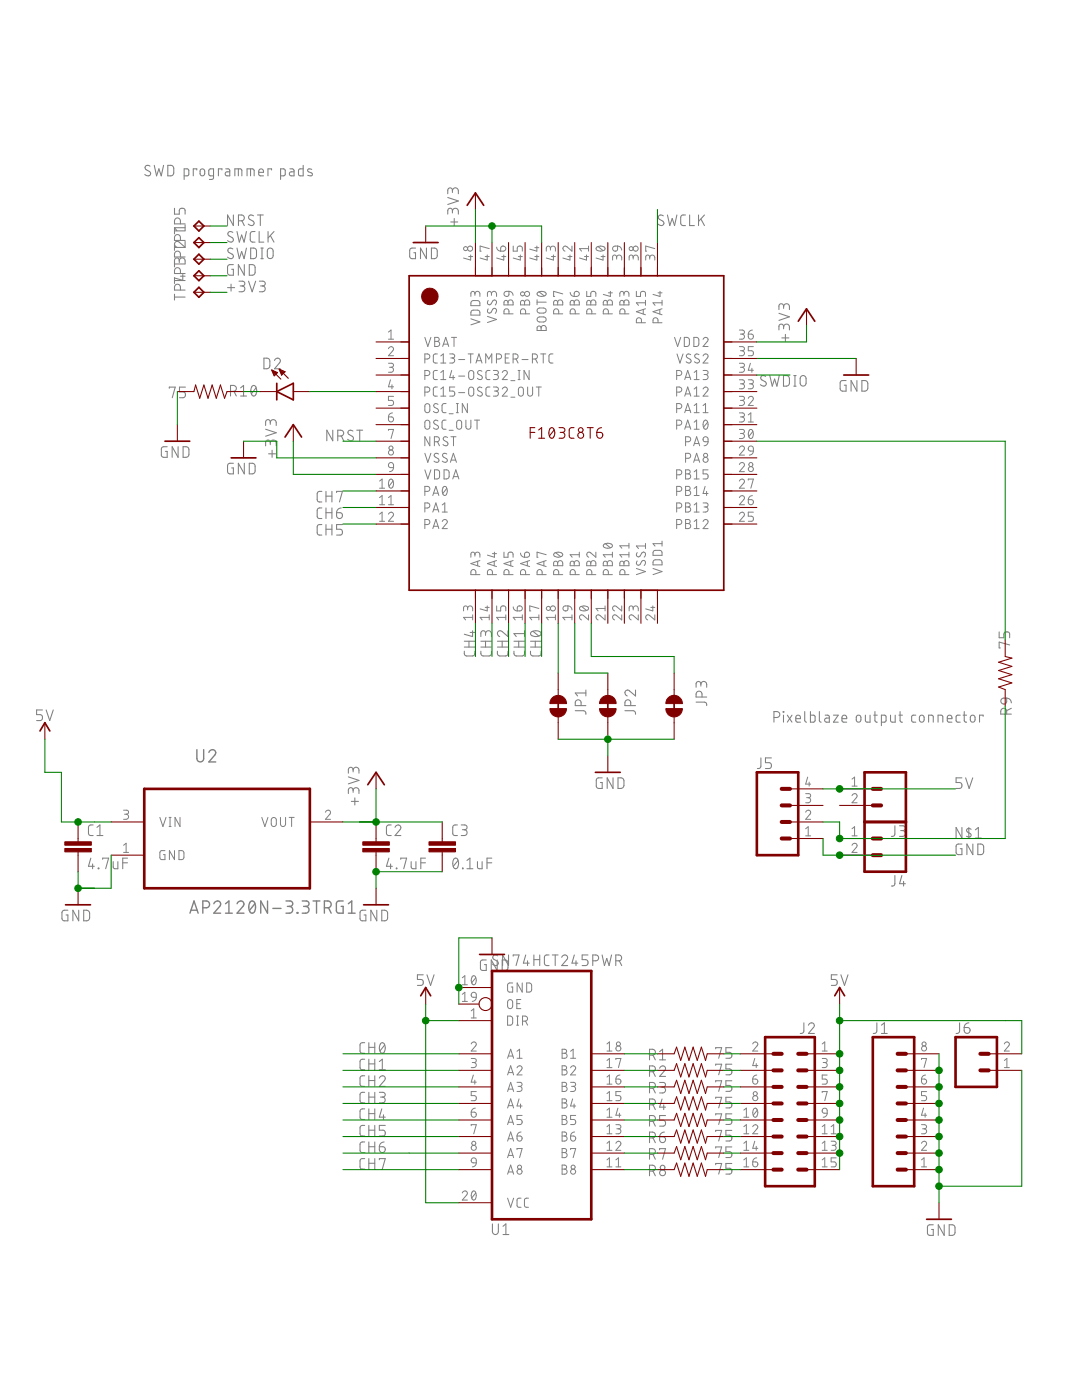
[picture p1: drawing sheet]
<svg xmlns="http://www.w3.org/2000/svg" width="216mm" height="279mm" viewBox="0 0 216 279" stroke-linecap="round" stroke-linejoin="round" font-family="sans-serif">
<g fill="none" stroke="#808080" stroke-width=".21">
<path d="M29.9 33.2a.52 .52 0 0 0-.8-.1 .52 .52 0 0 0 .1 .8l.6 .3a.53 .53 0 0 1 .1 .8 .53 .53 0 0 1-.8 0l-.2-.2M30.8 33l.4 2.1 .5-1.4 .5 1.4 .4-2.1M33.5 33h.8l.3 .4 .1 1.1-.4 .6h-.8zM36.7 35.1h.8l.2-.2v-.9l-.2-.3h-.8v2.1M39.3 33.9v-.2h-.7v1.4M40 33.8l.4-.1 .3 .1 .2 .8a.47 .47 0 0 1-.5 .5 .47 .47 0 0 1-.5-.5zM42.6 35.1l-.8-.1-.1-1 .2-.3h.7v1.8l-.2 .3h-.6M44.3 33.9v-.2h-.7v1.4M45 33.7h.6l.2 .2v1.2h-.5a.4 .4 0 0 1-.4-.4 .4 .4 0 0 1 .4-.4h.5M46.9 35.1v-1.4l1.3 .1 .1 1.3M47.6 33.7v1.4M49.3 35.1v-1.4l1.3 .1 .1 1.3"/>
<path d="M50 33.7v1.4M51.6 34.4h1a.5 .5 0 0 0-.4-.7 .5 .5 0 0 0-.6 .5l.1 .8 .9 .1M54.2 33.9v-.2h-.7v1.4M56 35.1h.7l.2-.2v-.9l-.2-.3h-.7v2.1M57.8 33.7h.6l.3 .3v1.1h-.6a.4 .4 0 0 1-.4-.4 .4 .4 0 0 1 .4-.4h.6M60.5 33v2.1h-.7l-.2-.3v-.9l.2-.2h.7M62.2 33.8l-.6-.1-.2 .4 .9 .5v.4l-.3 .1-.6-.1M89.3 39.4l2.2 .7-2.2 .7M90.3 38.1a.59 .59 0 0 1 .6-.6 .59 .59 0 0 1 .6 .6v.6M90.3 38.4v-.4a.47 .47 0 0 0-.5-.5 .47 .47 0 0 0-.5 .5v.7M34.8 41.6v1.1h1v-.7a.59 .59 0 0 1 .6-.4 .59 .59 0 0 1 .5 .4v.7M34.8 49.4h2.1"/>
<path d="M34.8 45.5v1.2M34.8 48.8v1.2M34.8 55.4v1.2M34.8 58.7v1.2M34.8 52.7h2.1M34.8 56h2.1M34.8 59.3h2.1M34.8 46.1h2.1M35.8 52.1a.58 .58 0 0 1 .6-.6 .58 .58 0 0 1 .5 .6v.5M35.8 52.4v-.5a.48 .48 0 0 0-.5-.4 .48 .48 0 0 0-.5 .4v1.4M36 48v-.6a.59 .59 0 0 0-.6-.6 .59 .59 0 0 0-.6 .6v.6h2.1M36 51.3v-.6a.59 .59 0 0 0-.6-.6 .59 .59 0 0 0-.6 .6v.6h2.1"/>
<path d="M36 54.6v-.6a.59 .59 0 0 0-.6-.6 .59 .59 0 0 0-.6 .6v.6h2.1M36 57.9v-.6a.59 .59 0 0 0-.6-.6 .59 .59 0 0 0-.6 .6v.6h2.1M36 44.7v-.6a.59 .59 0 0 0-.6-.6 .59 .59 0 0 0-.6 .6v.6h2.1M36 55.1h.9M36.5 54.8v1.1l-1.7-.4M36.9 48.2v1.1l-1.1-1a.58 .58 0 0 0-1 .2 .58 .58 0 0 0 .5 .8M36.9 45.4h-2.1l.5 .6M36.9 44.9v1.1M45.4 57.4h1.4M46.1 56.7v1.4M46.5 46.4a.53 .53 0 0 0-.8-.1 .53 .53 0 0 0 0 .8l.6 .3a.53 .53 0 0 1 .1 .8 .53 .53 0 0 1-.8 0l-.2-.2M46.5 49.7a.53 .53 0 0 0-.9-.1 .53 .53 0 0 0 .1 .8l.6 .3a.53 .53 0 0 1 .1 .8 .53 .53 0 0 1-.8 0l-.2-.2"/>
<path d="M46.6 52.8l-.9 .1-.3 .2v1.4l.3 .4h.9v-1.2h-.4M46.6 42.9v2.1l-1.2-2.1v2.1M47.3 46.2l.5 2.1 .4-1.4 .5 1.4 .5-2.1M47.3 49.5l.5 2.1 .4-1.4 .5 1.4 .5-2.1M47.6 44.1h.6a.58 .58 0 0 0 .6-.6 .58 .58 0 0 0-.6-.6h-.6v2.1M47.7 56.1h.7a.48 .48 0 0 1 .5 .5 .48 .48 0 0 1-.5 .5h-.5M48.3 57.1a.58 .58 0 0 1 .6 .5 .58 .58 0 0 1-.6 .6h-.6M48.3 44.1l.4 .9M48.7 52.8v2.1l-1.1-2.1v2.1M49.6 56.1l.7 2.1 .7-2.1M49.7 52.8h.8l.4 .4v1.3l-.4 .4h-.8zM50 49.5h.8l.3 .2 .1 .4-.1 1.3a1.02 1.02 0 0 1-1.1 .2z"/>
<path d="M50.6 43.1a.52 .52 0 0 0-.8-.1 .52 .52 0 0 0 0 .8l.7 .3a.49 .49 0 0 1 .1 .7 .49 .49 0 0 1-.6 .2l-.5-.3M50.9 46.2h-.7l-.3 .5 .1 1.3 .2 .3h.7M51.4 42.9h1.1M51.7 46.2v2.1h.9M51.8 56.1h.7a.48 .48 0 0 1 .4 .5 .48 .48 0 0 1-.4 .5h-.5M51.9 42.9v2.1M52 51.6h.5M52 49.5h.5M52.3 49.5v2.1M52.3 57.1a.58 .58 0 0 1 .6 .5 .58 .58 0 0 1-.6 .6h-.5M53.5 49.7a.58 .58 0 0 1 .6-.2 .58 .58 0 0 1 .4 .6v.9a.58 .58 0 0 1-.6 .6 .58 .58 0 0 1-.6-.6zM53.5 46.2v2.1"/>
<path d="M54 47l.7 1.3M54.7 46.2l-1.2 1.3M82.9 49.5h-.7a.44 .44 0 0 0-.5 .5v1.2l.3 .4h.9v-1.2h-.3M85.1 49.5v2.1l-1.2-2.1v2.1M86.1 49.5h.7l.3 .2 .1 .4-.1 1.3a1.02 1.02 0 0 1-1 .2zM89.9 44.3h1.4M90.3 42.1a.59 .59 0 0 1 .6-.5 .59 .59 0 0 1 .6 .5v.6M90.3 42.5v-.5a.47 .47 0 0 0-.5-.4 .47 .47 0 0 0-.5 .4v.7M90.6 43.6v1.4M132.4 43.1a.53 .53 0 0 0-.8-.1 .53 .53 0 0 0 0 .8l.6 .3a.53 .53 0 0 1 .1 .8 .53 .53 0 0 1-.8 0l-.2-.2M133.2 42.9l.4 2.1 .5-1.4 .5 1.4 .5-2.1M136.8 42.9h-.7l-.3 .5 .1 1.3 .2 .3h.7"/>
<path d="M137.6 42.9v2.1h1M139.4 42.9v2.1M139.9 43.7l.7 1.3M140.6 42.9l-1.2 1.3M33.8 77.5v-.2h1.2l-.6 2.1M37 77.3h-1.2v.9h.7a.61 .61 0 0 1 .5 .6 .61 .61 0 0 1-.5 .6h-.7M46 78.1h.6a.59 .59 0 0 0 .6-.6 .59 .59 0 0 0-.6-.6h-.6v2.1M46.7 78.1l.5 .9M48 77.4l.6-.5v2.1M48 79h1.2M50.3 77.1l.3-.2a1.32 1.32 0 0 1 .2 2.1 .98 .98 0 0 1-.7-1.5zM51.1 77.4l-.9 1.2"/>
<path d="M52.7 71.5h.7l.3 .2 .1 .4-.1 1.2a1.03 1.03 0 0 1-1 .3zM54.8 71.9a.58 .58 0 0 1 .8-.4 .58 .58 0 0 1 .2 .9l-1 1.2h1.1M152.8 75.1a.52 .52 0 0 0-.8-.1 .52 .52 0 0 0 0 .8l.7 .4a.53 .53 0 0 1 0 .8 .53 .53 0 0 1-.8-.1l-.2-.1M153.6 75l.5 2.1 .5-1.5 .4 1.5 .5-2.1M155.4 62.5l2.1 .7-2.1 .7M156 67.4h1.4M156.3 75h.8l.3 .2 .1 .3-.1 1.3a1.02 1.02 0 0 1-1.1 .3zM156.4 65.3a.58 .58 0 0 1 .5-.6 .58 .58 0 0 1 .6 .6v.5M156.4 65.6v-.4a.47 .47 0 0 0-.5-.5 .47 .47 0 0 0-.5 .5v.6M156.4 61.2a.58 .58 0 0 1 .5-.6 .58 .58 0 0 1 .6 .6v.6M156.4 61.6v-.5a.47 .47 0 0 0-.5-.5 .47 .47 0 0 0-.5 .5v.7M156.7 66.7v1.4"/>
<path d="M158.4 75h.5M158.4 77.1h.5M158.6 75v2.1M159.8 75.2a.58 .58 0 0 1 .7-.2 .58 .58 0 0 1 .3 .5v1a.59 .59 0 0 1-.5 .6 .59 .59 0 0 1-.6-.6v-1zM168.8 75.9l-.9 .1-.2 .2-.1 1.4 .3 .4 .9 .1v-1.2h-.3M171 75.9v2.2l-1.2-2.2v2.2M172 75.9l.7 .1 .3 .2 .2 .3-.2 1.3a1.02 1.02 0 0 1-1 .3zM33.4 89.2h-.7a.44 .44 0 0 0-.5 .4v1.4l.3 .2 .9 .1v-1.2h-.4M35.5 89.2v2.1l-1.1-2.1v2.1M36.5 89.2h.8l.3 .2 .1 .3-.1 1.3a1.02 1.02 0 0 1-1.1 .3zM46.6 92.5h-.9l-.3 .3v1.3l.3 .4 .9 .1v-1.2h-.4M48.7 92.5v2.1l-1.1-2.1v2.1"/>
<path d="M49.7 92.5h.8l.4 .4v1.3l-.4 .4h-.8zM53 85.7l2.1 .7-2.1 .7M53.6 90.6h1.4M53.9 88.4a.59 .59 0 0 1 .6-.6 .59 .59 0 0 1 .6 .6v.6M53.9 88.8v-.5a.47 .47 0 0 0-.4-.5 .47 .47 0 0 0-.5 .5v.7M53.9 84.3a.59 .59 0 0 1 .6-.6 .59 .59 0 0 1 .6 .6v.6M53.9 84.7v-.5a.47 .47 0 0 0-.4-.5 .47 .47 0 0 0-.5 .5v.7M54.3 89.9v1.4M64.2 98.1h-.6l-.3 .3v1.3a.44 .44 0 0 0 .5 .5h.4M65 98.1v2.1M65 99h1.2M66.2 98.1v2.1"/>
<path d="M66.4 85.9v2.1l-1.2-2.1v2.1M67.2 98.3v-.2h1.1l-.6 2.1M67.4 87h.6a.58 .58 0 0 0 .6-.6 .58 .58 0 0 0-.6-.5h-.6v2.1M68.1 87l.5 1M70.4 86a.53 .53 0 0 0-.8-.1 .53 .53 0 0 0 .1 .8l.6 .4a.53 .53 0 0 1 .1 .8 .53 .53 0 0 1-.8-.1l-.2-.1M71.2 85.9h1.2M71.8 85.9v2.1M64.2 101.4h-.6l-.3 .3v1.3a.44 .44 0 0 0 .5 .5h.4M64.2 104.7h-.4a.44 .44 0 0 0-.5 .5v1.1a.44 .44 0 0 0 .5 .5h.4M65 101.4v2.1M65 104.7v2.1M65 102.3h1.2"/>
<path d="M65 105.6h1.2M66.2 101.4v2.1M66.2 104.7v2.1M67.2 102.3h.7a.59 .59 0 0 1 .4 .7 .59 .59 0 0 1-.6 .5 .59 .59 0 0 1-.5-.6zM68.1 101.4l-.7 .2-.2 .7M68.3 104.7h-1.1v.9h.7a.59 .59 0 0 1 .4 .6 .59 .59 0 0 1-.4 .6h-.7M92.6 130l.1 .6 .4 .3h1.4l.2-.3 .1-.6M92.6 129.1h2.2M92.6 128h2.2M93.6 128v1.1M93.8 126.2h1M94.3 125.9v1.1l-1.7-.4"/>
<path d="M95.9 130l.1 .6 .4 .3h1.4l.2-.3 .1-.6M95.9 129.1h2.2M95.9 128h2.2M96.9 126.4a.59 .59 0 0 1 .6-.5 .59 .59 0 0 1 .6 .5v.6M96.9 126.8v-.5a.47 .47 0 0 0-.5-.4 .47 .47 0 0 0-.5 .4v.7M96.9 128v1.1M99.3 130v.6l.4 .3h1.4l.2-.3 .1-.6M99.3 129.1h2.1M99.3 128h2.1M100.2 128v1.1M101.4 125.9v1.1l-1.2-1a.58 .58 0 0 0-.9 .2 .58 .58 0 0 0 .4 .8M102.6 130v.6l.4 .3h1.4l.2-.3 .1-.6"/>
<path d="M102.6 129.1h2.1M102.6 128h2.1M103.5 128v1.1M104.7 125.9v1.1M104.7 126.4h-2.1l.4 .6M105.9 130v.6l.4 .3h1.4l.2-.3 .1-.6M105.9 129.1h2.1M105.9 128h2.1M106 126.1a1.6 1.6 0 0 1 1.9 .2 .86 .86 0 0 1-1.2 .7l-.8-.4zM106.3 126l1.2 .9M106.8 128v1.1M116.9 137.7v1.2"/>
<path d="M116.9 138.3h-2.1l.5 .6M126.8 137.7v1.2l-1.2-1a.58 .58 0 0 0-.9 .2 .58 .58 0 0 0 .5 .8M139.8 136.6a.58 .58 0 0 1 .6-.6 .58 .58 0 0 1 .6 .6v.6M139.8 136.9v-.4a.48 .48 0 0 0-.4-.5 .48 .48 0 0 0-.5 .5v.7M140.1 139.1v-.6a.59 .59 0 0 0-.6-.6 .59 .59 0 0 0-.6 .6v.6h2.1M199.4 126.1v1.2h.9v-.7a.59 .59 0 0 1 .6-.5 .59 .59 0 0 1 .6 .5v.7M199.9 139.5l1-.2v.7a.59 .59 0 0 1-.9 .4 .59 .59 0 0 1-.1-.9zM200.9 139.3l.6 .3 .3 .7M201.5 128.7l-2.1-.6v1.2h.2M8.5 141.7h-1.2v.9h.7a.61 .61 0 0 1 .5 .6 .61 .61 0 0 1-.5 .6h-.7M9.2 141.7l.7 2.1 .7-2.1M69.5 155l2.1 .7-2.1 .7"/>
<path d="M70.1 159.9h1.4M70.5 157.8a.58 .58 0 0 1 .5-.6 .58 .58 0 0 1 .6 .6v.6M70.5 158.1v-.5a.48 .48 0 0 0-.5-.4 .48 .48 0 0 0-.5 .4v.8M70.5 153.7a.58 .58 0 0 1 .5-.6 .58 .58 0 0 1 .6 .6v.6M70.5 154.1v-.5a.48 .48 0 0 0-.5-.5 .48 .48 0 0 0-.5 .5v.7M70.8 159.2v1.5M114.8 141.8l1.8 .1 .3 .2v.5M116 140.8v-.5a.58 .58 0 0 0-.6-.7 .58 .58 0 0 0-.6 .7v.5h2.1M120.2 155.2l-.9 .1-.3 .2v1.4l.3 .4 .9 .1v-1.2h-.4M122.3 155.2v2.2l-1.1-2.2v2.2M123.3 155.2l.8 .1 .3 .2 .1 .3-.1 1.3a1.02 1.02 0 0 1-1.1 .3zM124.7 141.8l1.8 .1 .3 .2v.5"/>
<path d="M125.9 140.8v-.5a.58 .58 0 0 0-.6-.7 .58 .58 0 0 0-.6 .7v.5h2.1M138.9 140.1h1.6a.5 .5 0 0 1 .5 .7M151.8 151.3v1.8l-.3 .3h-.4M153.9 151.3h-1.2v.9h.8a.59 .59 0 0 1 .4 .6 .59 .59 0 0 1-.4 .6h-.8M154.4 143.2h.6a.59 .59 0 0 0 .6-.6 .59 .59 0 0 0-.6-.6h-.6v2.1M156.3 142l.1 .1zM156.3 142.7v1.4M157.1 142.7l.9 1.4M158 142.7l-.9 1.4M158.8 143.4h.9a.49 .49 0 0 0-.3-.7 .49 .49 0 0 0-.6 .5l.1 .8 .8 .1M160.6 142v1.8l.3 .3M161.7 142v2.1h.7l.2-.3v-.9l-.2-.2h-.7"/>
<path d="M163.5 142v1.9l.4 .2M164.7 142.7h.6l.2 .2v1.2h-.5a.41 .41 0 0 1-.5-.4 .41 .41 0 0 1 .5-.4h.5M166.3 142.7h1l-1 1.4h1M168 143.4h1a.5 .5 0 0 0-.4-.7 .5 .5 0 0 0-.6 .5l.1 .8 .9 .1M171 142.9l.3-.2a.44 .44 0 0 1 .5 .5v.5a.47 .47 0 0 1-.5 .4 .47 .47 0 0 1-.4-.4zM172.7 142.7v1.2l.3 .2h.6v-1.4M174.3 142.7h.7M174.6 142v1.9l.4 .2M175.9 144.1l.8-.1v-1.2l-.8-.1v2.1M177.7 142.7v1.2l.4 .2h.5v-1.4M179.4 142.7h.7M179.6 142v1.9l.5 .2"/>
<path d="M182.7 142.7h-.6l-.2 .4v.8l.2 .2h.6M183.6 142.9l.3-.2 .4 .2 .1 .8a.48 .48 0 0 1-.5 .4 .48 .48 0 0 1-.4-.4zM185.3 144.1v-1.4h.7l.2 .2v1.2M187.2 144.1v-1.4l.8 .1 .1 1.3M189 143.4h.9a.49 .49 0 0 0-.3-.7 .49 .49 0 0 0-.6 .5l.1 .8 .8 .1M191.6 142.7h-.6l-.2 .4v.8l.2 .2h.6M191.9 155.2h-1.1v1h.7a.61 .61 0 0 1 .5 .6 .61 .61 0 0 1-.5 .6h-.7M192.2 142.7h.7M192.4 142v1.9l.5 .2M192.7 155.2l.7 2.2 .7-2.2M193.8 142.9l.3-.2 .3 .2 .2 .8a.48 .48 0 0 1-.5 .4 .48 .48 0 0 1-.5-.4zM196.2 143v-.3h-.7v1.4"/>
<path d="M200.9 142.5v-.6a.59 .59 0 0 0-.6-.6 .59 .59 0 0 0-.6 .6v.6h2.1M201.8 141.4l-.9 .4M18.1 171.3l-.4 1.6h1.1M18.5 172.4v1M18.6 164.6l-.7 .1-.2 .2v1.4a.44 .44 0 0 0 .4 .5h.5M19.3 166.8h1.2M19.3 165.1l.6-.5v2.2M19.6 173.2l.1 .2zM20.5 171.5v-.2h1.2l-.6 2.1M22.6 172v1.1l.3 .3h.6v-1.4M24.5 172.2h.9M25.4 171.3h-.9v2.1"/>
<path d="M77.6 171.3l-.5 1.6h1.2M77.9 172.4v1M78.1 164.6l-.7 .1-.3 .4 .1 1.4 .2 .2 .7 .1M78.8 165.1a.58 .58 0 0 1 .8-.4 .58 .58 0 0 1 .2 .9l-1 1.2h1.2M79.1 173.2l.1 .2zM80 171.5v-.2h1.1l-.5 2.1M82 172v1l.1 .3 .3 .1h.6v-1.4M84 172.2h.9M84.9 171.3h-.9v2.1M90.6 171.4l.1-.1a.89 .89 0 0 1 .8 1.3l-.1 .2a.51 .51 0 0 1-.5 .6 .51 .51 0 0 1-.5-.6v-.8zM91.3 164.6l-.7 .1-.2 .2-.1 1.4a.44 .44 0 0 0 .5 .5h.5M91.4 171.7l-1 1.2"/>
<path d="M92 164.6h.7a.48 .48 0 0 1 .5 .5 .48 .48 0 0 1-.5 .5h-.4M92.3 173.2l.1 .2zM92.6 165.6a.58 .58 0 0 1 .6 .6 .58 .58 0 0 1-.6 .6h-.6M93.2 173.4h1.2M93.2 171.7l.6-.4v2.1M95.3 172v1.1l.3 .3h.6v-1.4M97.2 172.2h.9M98.1 171.3h-.9v2.1M178.6 164.8v1.7a.5 .5 0 0 1-.7 .4M178.6 174.7v1.7a.5 .5 0 0 1-.7 .4M179.5 164.8h.7a.48 .48 0 0 1 .5 .5 .48 .48 0 0 1-.5 .5h-.5M180 174.7l-.5 1.7h1.2"/>
<path d="M180.1 165.8a.58 .58 0 0 1 .6 .5 .58 .58 0 0 1-.6 .6h-.6M180.3 175.9v.9M191.9 168.4h-.7a.44 .44 0 0 0-.4 .5v1.4l.3 .2 .8 .1v-1.2h-.3M191.9 165.1v2.2l-1.1-2.2v2.2M193.3 165.1v2.2M193.8 165.5l-.2-.1a.43 .43 0 0 0-.6 0 .43 .43 0 0 0 0 .6l.6 .4 .2 .3-.3 .3-.7-.1M194.1 168.4v2.2l-1.2-2.2v2.2M194.6 165.6l.6-.5v2.2M194.6 167.3h1.2M195.1 168.4l.8 .1 .4 .3v1.4l-.4 .3-.8 .1zM13.5 181.7h-.8l-.3 .2v1.4l.3 .4 .8 .1v-1.2h-.3M15.7 181.7v2.1l-1.2-2.1v2.1"/>
<path d="M16.7 181.7a1.02 1.02 0 0 1 1.1 .2l.1 .3-.1 1.3-.3 .2-.8 .1zM73 181.7h-.9l-.2 .2-.1 1.4a.44 .44 0 0 0 .5 .5h.7v-1.2h-.4M75.2 181.7v2.1l-1.2-2.1v2.1M76.2 181.7a1.02 1.02 0 0 1 1 .2l.1 .3-.1 1.3-.3 .2-.7 .1zM84.5 194.5h-1.2v1h.7a.61 .61 0 0 1 .5 .6 .61 .61 0 0 1-.5 .6h-.7M85.2 194.5l.7 2.2 .7-2.2M97 191.6h-.7a.44 .44 0 0 0-.4 .4v1.2a.44 .44 0 0 0 .4 .5h.7v-1.2h-.3M99.2 191.6v2.1l-1.2-2.1v2.1M99.3 190.8a.52 .52 0 0 0-.8-.1 .52 .52 0 0 0 .1 .8l.6 .3a.49 .49 0 0 1 .2 .7 .49 .49 0 0 1-.7 .2l-.4-.3M100.2 191.6h.8l.3 .4v1.3l-.3 .4h-.8zM101.5 190.6v2.1l-1.2-2.1v2.1M102.4 190.8v-.2h1.2l-.6 2.1"/>
<path d="M104.9 190.6l-.5 1.6h1.2M105.3 191.7v1M106.5 190.6v2.1M106.5 191.5h1.2M107.7 190.6v2.1M109.6 190.6h-.5a.44 .44 0 0 0-.5 .5l.1 1.3 .2 .3h.7M110.2 190.6h1.2M110.8 190.6v2.1M112.1 191.1a.59 .59 0 0 1 .8-.5 .59 .59 0 0 1 .2 .9l-1 1.2h1.2M114.6 190.6l-.5 1.6h1.2M114.9 191.7v1M117.3 190.6h-1.1v.9h.7a.61 .61 0 0 1 .4 .6 .61 .61 0 0 1-.4 .6h-.7"/>
<path d="M118.3 191.7h.6a.58 .58 0 0 0 .6-.5 .58 .58 0 0 0-.6-.6h-.6v2.1M120.1 190.6l.5 2.1 .5-1.4 .4 1.4 .5-2.1M122.9 191.7h.6a.58 .58 0 0 0 .5-.5 .58 .58 0 0 0-.5-.6h-.6v2.1M123.6 191.7l.5 1M167 194.5h-1.1v1h.7a.61 .61 0 0 1 .5 .6 .61 .61 0 0 1-.5 .6h-.7M167.8 194.5l.7 2.2 .7-2.2M72.8 208.1h-.5a.44 .44 0 0 0-.5 .5l.1 1.3 .2 .3h.7M72.8 211.4h-.7l-.3 .5 .1 1.3 .2 .3h.7M72.8 214.7h-.7l-.2 .3-.1 1.3a.44 .44 0 0 0 .5 .5h.5M72.8 218h-.7l-.2 .3-.1 1.3a.44 .44 0 0 0 .5 .5h.5M73.6 208.1v2.1M73.6 211.4v2.1"/>
<path d="M73.6 214.7v2.1M73.6 218v2.1M73.6 209h1.2M73.6 212.3h1.2M73.6 215.6h1.2M73.6 218.9h1.2M74.8 208.1v2.1M74.8 211.4v2.1M74.8 214.7v2.1M74.8 218v2.1M75.7 215.2a.59 .59 0 0 1 .8-.5 .59 .59 0 0 1 .2 .9l-1 1.2h1.2M75.7 218h.7a.48 .48 0 0 1 .5 .5 .48 .48 0 0 1-.5 .4h-.5"/>
<path d="M75.7 213.5h1.2M75.7 211.9l.6-.5v2.1M76 208.2l.1-.1a.86 .86 0 0 1 .8 1.3l-.1 .3a.51 .51 0 0 1-.5 .5 .51 .51 0 0 1-.5-.5l-.1-.8zM76.3 218.9a.58 .58 0 0 1 .6 .6 .58 .58 0 0 1-.6 .6h-.6M76.8 208.6l-1 1.1M129.6 210.6h.6a.59 .59 0 0 0 .6-.6 .59 .59 0 0 0-.6-.6h-.6v2.1M129.6 213.9h.6a.58 .58 0 0 0 .6-.6 .58 .58 0 0 0-.6-.6h-.6v2.1M129.6 217.2h.6a.58 .58 0 0 0 .6-.6 .58 .58 0 0 0-.6-.6h-.6v2.1M130.3 210.6l.5 .9M130.3 213.9l.5 .9M130.3 217.2l.5 .9M131.6 213.2a.59 .59 0 0 1 .8-.5 .59 .59 0 0 1 .2 1l-1 1.1h1.2"/>
<path d="M131.6 216h.7a.47 .47 0 0 1 .5 .5 .47 .47 0 0 1-.5 .5h-.4M131.6 209.9l.6-.5v2.1M131.6 211.5h1.2M132.1 219.3l-.5 1.7h1.2M132.2 217a.58 .58 0 0 1 .6 .5 .58 .58 0 0 1-.6 .6h-.6M142.8 209.3v-.2h1.2l-.6 2.1M142.8 212.6v-.2h1.2l-.6 2.1M142.8 215.9v-.2h1.2l-.6 2.1M142.8 219.2v-.2h1.2l-.6 2.1M146 209.1h-1.2v.9h.7a.6 .6 0 0 1 .5 .6 .6 .6 0 0 1-.5 .6h-.7M146 212.4h-1.2v.9h.7a.6 .6 0 0 1 .5 .6 .6 .6 0 0 1-.5 .6h-.7M146 215.7h-1.2v.9h.7a.6 .6 0 0 1 .5 .6 .6 .6 0 0 1-.5 .6h-.7"/>
<path d="M146 219h-1.2v.9h.7a.6 .6 0 0 1 .5 .6 .6 .6 0 0 1-.5 .6h-.7M160.4 204.1v1.9l-.3 .2h-.4M161.3 204.6a.58 .58 0 0 1 .8-.5 .58 .58 0 0 1 .2 1l-1 1.1h1.2M175 204.1l-.1 1.9-.2 .2h-.5M175.9 206.2h1.1M175.9 204.6l.6-.5v2.1M191.5 204.1l-.1 1.9-.2 .2h-.4M192.4 205.1h.7a.59 .59 0 0 1 .5 .6 .59 .59 0 0 1-.7 .5 .59 .59 0 0 1-.5-.5zM193.3 204.1l-.6 .3-.3 .7M72.8 231.2h-.5a.44 .44 0 0 0-.5 .5v1.2a.44 .44 0 0 0 .5 .4h.5M72.8 227.9h-.7l-.2 .3-.1 1.4a.44 .44 0 0 0 .5 .4h.5M72.8 224.6h-.7l-.2 .3-.1 1.4a.44 .44 0 0 0 .5 .4h.5"/>
<path d="M72.8 221.3h-.7l-.2 .3-.1 1.3a.44 .44 0 0 0 .5 .5h.5M73.6 221.3v2.1M73.6 224.6v2.1M73.6 227.9v2.1M73.6 231.2v2.1M73.6 232.2h1.2M73.6 228.9h1.2M73.6 225.6h1.2M73.6 222.2h1.2M74.8 221.3v2.1M74.8 224.6v2.1M74.8 227.9v2.1"/>
<path d="M74.8 231.2v2.1M75.7 228.9h.7a.59 .59 0 0 1 .5 .6 .59 .59 0 0 1-.7 .5 .59 .59 0 0 1-.5-.6zM75.7 231.5v-.3h1.2l-.6 2.1M76.2 221.3l-.5 1.6h1.2M76.5 222.5v.9M76.6 227.9l-.6 .3-.3 .7M76.9 224.6h-1.2v1h.7a.59 .59 0 0 1 .5 .5 .59 .59 0 0 1-.5 .6h-.7M129.6 220.5h.6a.58 .58 0 0 0 .6-.6 .58 .58 0 0 0-.6-.6h-.6v2.1M129.6 223.8h.6a.58 .58 0 0 0 .6-.6 .58 .58 0 0 0-.6-.6h-.6v2.1M129.6 227.1h.6a.58 .58 0 0 0 .6-.6 .58 .58 0 0 0-.6-.6h-.6v2.1M129.6 230.4h.6a.58 .58 0 0 0 .6-.6 .58 .58 0 0 0-.6-.6h-.6v2.2M129.6 233.7h.6a.59 .59 0 0 0 .6-.6 .59 .59 0 0 0-.6-.6h-.6v2.2"/>
<path d="M130.3 220.5l.5 .9M130.3 223.8l.5 .9M130.3 227.1l.5 .9M130.3 230.4l.5 1M130.3 233.7l.5 1M131.6 226.9h.7a.59 .59 0 0 1 .5 .6 .59 .59 0 0 1-.6 .5 .59 .59 0 0 1-.6-.5zM131.6 229.5v-.3h1.2l-.6 2.2M132.4 220.5v.9M132.6 225.9l-.7 .3-.3 .7M132.8 222.6h-1.2v1h.7a.61 .61 0 0 1 .5 .6 .61 .61 0 0 1-.5 .5h-.7M142.8 222.5v-.2h1.2l-.6 2.1M142.8 225.8v-.2h1.2l-.6 2.1"/>
<path d="M142.8 229.1v-.2h1.2l-.6 2.1M142.8 232.5v-.3h1.2l-.6 2.1M146 222.3h-1.2v.9h.7a.59 .59 0 0 1 .5 .6 .59 .59 0 0 1-.5 .6h-.7M146 225.6h-1.2v.9h.7a.59 .59 0 0 1 .5 .6 .59 .59 0 0 1-.5 .6h-.7M146 228.9h-1.2v.9h.7a.59 .59 0 0 1 .5 .6 .59 .59 0 0 1-.5 .6h-.7M146 232.2h-1.2v1h.7a.59 .59 0 0 1 .5 .5 .59 .59 0 0 1-.5 .6h-.7M98.3 244.3v1.5a.59 .59 0 0 0 .5 .6 .59 .59 0 0 0 .6-.6v-1.5M100.4 244.7l.5-.4v2.1M100.4 246.4h1.1M186.2 244.4h-.7a.44 .44 0 0 0-.4 .5v1.2l.3 .4h.8v-1.1h-.3M188.4 244.4v2.1l-1.2-2.1v2.1M189.4 244.4l.8 .1 .3 .2 .1 .3-.1 1.3a1.02 1.02 0 0 1-1.1 .2z"/>
<circle cx="132.2" cy="234.1" r=".59"/>
<circle cx="132.2" cy="233" r=".46"/>
</g>
<g fill="none" stroke="#808080" stroke-width=".28">
<path d="M39.3 149.6v1.8a.68 .68 0 0 0 .7 .7 .68 .68 0 0 0 .6-.7v-1.8M41.7 150.2a.67 .67 0 0 1 .9-.6 .67 .67 0 0 1 .2 1.1l-1.1 1.4h1.4M53.4 179.8v2.4l-1.4-2.4v2.4M57.1 179.8h.8a.54 .54 0 0 1 .5 .6 .54 .54 0 0 1-.5 .5h-.6M60.3 179.8h.8a.54 .54 0 0 1 .6 .6 .54 .54 0 0 1-.6 .5h-.5M62.5 179.8h1.3M63.2 179.8v2.4M68.5 179.8h-1l-.4 .4v1.5l.2 .5h1.2v-1.3h-.4M37.9 182.2l.8-2.4 .8 2.4M38.1 181.7h1.2M40.5 181.2h.6a.68 .68 0 0 0 .7-.7 .68 .68 0 0 0-.7-.7h-.6v2.4M42.7 180.4a.67 .67 0 0 1 .9-.6 .67 .67 0 0 1 .2 1.1l-1.1 1.3h1.3"/>
<path d="M45 182.2h1.4M45 180.4l.7-.6v2.4M47.3 180.4a.67 .67 0 0 1 1-.6 .67 .67 0 0 1 .2 1.1l-1.2 1.3h1.4M49.9 180a.57 .57 0 0 1 .7-.1 .57 .57 0 0 1 .3 .5 1.38 1.38 0 0 1-.6 1.8 1.47 1.47 0 0 1-.4-2.2zM50.9 180.4l-1.1 1.3M54.4 181.3h1.7M57.7 180.9a.68 .68 0 0 1 .7 .7 .68 .68 0 0 1-.7 .6h-.6M59.3 182.1l.1 .1zM61 180.9a.68 .68 0 0 1 .7 .7 .68 .68 0 0 1-.7 .6h-.7M64.7 181.2h.7a.68 .68 0 0 0 .7-.7 .68 .68 0 0 0-.7-.7h-.7v2.4M65.6 181.2l.5 1M69.5 182.2h1.4"/>
<path d="M69.5 180.4l.7-.6v2.4"/>
</g>
<g fill="none" stroke="#808080" stroke-width=".2">
<path d="M93.5 51.2h.8M93.9 50.9v1l-1.4-.4M94.8 58.7a.5 .5 0 0 1 .5-.6 .5 .5 0 0 1 .5 .6v.5M94.8 58.9v-.4a.4 .4 0 0 0-.4-.4 .4 .4 0 0 0-.4 .4v.7M96.8 51.2h.8M97.2 50.9v1l-1.4-.4M97.4 60l-.1 .6 .4 .2 .2-.1 .4-.6a.42 .42 0 0 1 .6-.2 .42 .42 0 0 1 .1 .6l-.2 .4M97.6 49.6l-1.8-.5v1h.2M98.1 58.7a.51 .51 0 0 1 .5-.6 .51 .51 0 0 1 .5 .6v.5M98.1 58.9v-.4a.4 .4 0 0 0-.4-.4 .4 .4 0 0 0-.4 .4v.7M99.1 49.3a.8 .8 0 0 0 .8 .8M100 49.2a.52 .52 0 0 1 .9 .2 .52 .52 0 0 1-.5 .7h-.5z"/>
<path d="M100.1 51.2h.8M100.5 50.9v1l-1.4-.4M100.7 58.3l.9-.2v.7a.5 .5 0 0 1-.8 .3 .5 .5 0 0 1-.1-.8zM101.6 58.1l.5 .3 .3 .5M102.4 49.1v1h.8v-.6a.52 .52 0 0 1 .5-.4 .52 .52 0 0 1 .5 .4v.6M103.4 51.2h.8M103.8 50.9v1l-1.4-.4M106.7 51.2h.8M106.7 49.4h.8M107.1 50.9v1l-1.4-.4M107.1 49.1v1l-1.4-.4M107.2 59.8v1"/>
<path d="M107.3 58.4a1.14 1.14 0 0 1 1.7 .3 1.07 1.07 0 0 1-1.8 0zM107.6 58.3l1 .8M109.8 49.6a.5 .5 0 0 1 .5-.5 .5 .5 0 0 1 .5 .5v.5M109.8 49.9v-.4a.41 .41 0 0 0-.4-.4 .41 .41 0 0 0-.4 .4v.6M110 51.2h.8M110.4 50.9v1l-1.4-.4M112.3 58.7l-1.8-.6v1.1h.2M113.3 51.2h.8M113.7 50.9v1l-1.4-.4M113.8 58.4a.8 .8 0 0 0 .8 .8M114.1 49.1v1l-1-.8a.5 .5 0 0 0-.8 .1 .5 .5 0 0 0 .4 .7M114.7 58.3a.52 .52 0 0 1 .8 .1 .52 .52 0 0 1-.4 .8h-.5z"/>
<path d="M116.6 51.2h.8M117 50.9v1l-1.4-.4M117.1 58.1v1.1h.8v-.7a.52 .52 0 0 1 .5-.4 .52 .52 0 0 1 .5 .4v.7M117.4 49.1v1M117.4 49.6h-1.8l.4 .5M119 49.3a1.14 1.14 0 0 1 1.7 .3 1.05 1.05 0 0 1-1.8 0zM119.3 49.2l1 .8M119.9 51.2h.8M120.3 50.9v1l-1.4-.4M121.4 58.4h.8M121.8 58.1v1.1l-1.4-.4M122.4 49.2l.8-.1v.6a.51 .51 0 0 1-.7 .4 .51 .51 0 0 1-.1-.9z"/>
<path d="M123 51.4a.51 .51 0 0 1 .5-.5 .51 .51 0 0 1 .6 .5v.5M123 51.7v-.4a.4 .4 0 0 0-.4-.4 .4 .4 0 0 0-.4 .4v.6M123.2 49.1l.6 .2 .3 .6M124.5 58.7a.5 .5 0 0 1 .5-.6 .5 .5 0 0 1 .5 .6v.5M124.5 58.9v-.4a.41 .41 0 0 0-.4-.4 .41 .41 0 0 0-.4 .4v.7M126.3 51.4a.51 .51 0 0 1 .6-.5 .51 .51 0 0 1 .5 .5v.5M126.3 51.7v-.4a.4 .4 0 0 0-.4-.4 .4 .4 0 0 0-.4 .4v.6M127 58.1v1.1h.8v-.7a.51 .51 0 0 1 .5-.4 .51 .51 0 0 1 .5 .4v.7M128.8 59.9v1M129.6 51.4a.51 .51 0 0 1 .6-.5 .51 .51 0 0 1 .5 .5v.5M129.6 51.7v-.4a.4 .4 0 0 0-.4-.4 .4 .4 0 0 0-.4 .4v.6M130.7 49.6l-1.9-.5v1h.2"/>
<path d="M131.3 58.4h.8M131.7 58.1v1.1l-1.4-.4M132.1 59.9v1M77.5 69.6a.5 .5 0 0 1 .7-.4 .5 .5 0 0 1 .2 .8l-.9 1h1M77.5 72.5h.6a.4 .4 0 0 1 .4 .4 .4 .4 0 0 1-.4 .4h-.4M77.5 66.3l.5-.4v1.8M77.5 67.7h1M77.9 75.8l-.4 1.4h1M78 73.3a.5 .5 0 0 1 .5 .5 .5 .5 0 0 1-.5 .5h-.5M78.2 76.8v.8M78.5 79.1h-1v.8h.6a.52 .52 0 0 1 .4 .5 .52 .52 0 0 1-.4 .5h-.6M84.8 71.6h.5a.51 .51 0 0 0 .5-.5 .51 .51 0 0 0-.5-.5h-.5v1.9"/>
<path d="M84.8 75h.5a.51 .51 0 0 0 .5-.6 .51 .51 0 0 0-.5-.5h-.5v1.9M84.8 78.3h.5a.51 .51 0 0 0 .5-.6 .51 .51 0 0 0-.5-.5h-.5v1.9M84.8 67.3l.6 1.9 .6-1.9M86.7 67.3h.5a.4 .4 0 0 1 .5 .4 .4 .4 0 0 1-.5 .4 .51 .51 0 0 1 .5 .5 .51 .51 0 0 1-.5 .6h-.5zM86.7 68.1h.5M87.3 70.6l-.6 .1-.2 .3v1.2l.2 .2 .6 .1M87.3 73.9l-.6 .1-.2 .3v1.2l.2 .2 .6 .1M87.3 77.2l-.6 .1-.2 .3v1.2l.2 .2 .6 .1M87.9 72.5h1.1M87.9 71l.6-.4v1.9M87.9 74.3l.6-.4v1.9M87.9 77.6l.6-.4v1.9"/>
<path d="M87.9 75.8h1.1M87.9 79.1h1.1M88.3 69.2l.6-1.9 .6 1.9M88.5 68.7h.9M89.7 70.6h.6a.4 .4 0 0 1 .4 .4 .4 .4 0 0 1-.4 .4h-.4M90.1 67.3h1M90.1 73.9l-.4 1.5h1M90.2 71.4a.51 .51 0 0 1 .5 .5 .51 .51 0 0 1-.5 .6h-.5M90.4 75v.8M90.6 67.3v1.9M90.7 77.2h-1v.8h.6a.52 .52 0 0 1 .4 .5 .52 .52 0 0 1-.4 .6h-.6M91.5 71.8h1.2"/>
<path d="M91.5 75.1h1.2M91.5 78.4h1.2M93.4 70.6h1M93.6 74.1l.3-.1 .5 .1 .1 1.1a.51 .51 0 0 1-.5 .6 .51 .51 0 0 1-.5-.6zM93.6 77.4l.3-.1 .5 .1 .1 1.1a.51 .51 0 0 1-.5 .6 .51 .51 0 0 1-.5-.6zM93.9 70.6v1.9M94 63.6l1.8 .6-1.8 .6M94 60.2l.4-.2h1l.3 .3 .1 .7h-1.8zM94.1 62h1.5l.1 .2 .1 .7h-1.8v-.7zM95 72.5l.6-1.9 .6 1.9M95.1 72h.9M96.2 74.1l-.7-.1-.2 .3 .1 .3 .7 .4a.46 .46 0 0 1 0 .7 .46 .46 0 0 1-.7-.1l-.2-.1"/>
<path d="M96.2 77.4l-.7-.1-.2 .3 .1 .3 .7 .4a.46 .46 0 0 1 0 .7 .46 .46 0 0 1-.7 0l-.2-.2M96.9 72.5v-1.9l.6 1 .6-1v1.9M97.3 63.1l1.8 .7-1.8 .6M97.4 61.6l-.1 .2a.41 .41 0 0 0 .1 .6 .41 .41 0 0 0 .6-.1l.3-.6a.46 .46 0 0 1 .7 0 .46 .46 0 0 1 0 .7l-.2 .1M97.8 73.9l-.6 .1-.2 .3v1.2l.2 .2 .6 .1M97.8 77.2l-.6 .1-.2 .3v1.2l.2 .2 .6 .1M98.4 73.9h.7a.4 .4 0 0 1 .4 .4 .4 .4 0 0 1-.4 .4h-.4M98.4 77.2h.7a.4 .4 0 0 1 .4 .4 .4 .4 0 0 1-.4 .4h-.4M99 74.7a.51 .51 0 0 1 .4 .5 .51 .51 0 0 1-.4 .6h-.6M99 78a.51 .51 0 0 1 .4 .5 .51 .51 0 0 1-.4 .6h-.6M99.1 71.6a.88 .88 0 0 0 .9-.2v-.5a.88 .88 0 0 0-.9-.3v1.9M100.2 74.3a.5 .5 0 0 1 .7-.3 .5 .5 0 0 1 .2 .7l-.9 1.1h1"/>
<path d="M100.2 77.6a.5 .5 0 0 1 .7-.3 .5 .5 0 0 1 .2 .7l-.9 1.1h1M100.7 60.1l.4-.1 .3 .3a.51 .51 0 0 1 .5-.4 .51 .51 0 0 1 .5 .4v.6h-1.8zM100.8 71.4h.6M101.4 60.3v.6M101.6 62.6v-.5a.5 .5 0 0 0-.5-.5 .5 .5 0 0 0-.5 .5v.5h1.8M101.6 70.6h-.8v1.9h.8M101.9 76h.8M101.9 79.3h.8M102.4 71.6h.5a.51 .51 0 0 0 .5-.5 .51 .51 0 0 0-.5-.5h-.5v1.9M103 71.6l.4 .9M103.4 73.9h.4M103.4 75.8h.4"/>
<path d="M103.5 77.4l.3-.1 .5 .1 .1 1.1a.5 .5 0 0 1-.5 .6 .5 .5 0 0 1-.5-.6zM103.6 73.9v1.9M104 60.1l.4-.1 .3 .3a.51 .51 0 0 1 .5-.4 .51 .51 0 0 1 .5 .4v.6h-1.8zM104.2 71.8h1.2M104.7 60.3v.6M104.9 62.6a.88 .88 0 0 0-.3-.9l-.3-.1-.3 .2-.1 .8h1.8M105.3 77.2v1.3a.5 .5 0 0 0 .5 .6 .5 .5 0 0 0 .5-.6v-1.3M105.6 73.9v1.9l-1-1.9v1.9M106.2 71.6a.88 .88 0 0 0 1-.2v-.5a.88 .88 0 0 0-1-.3v1.9M106.8 71.6l.5 .9M107 77.2h1M107.2 60.3h1.8"/>
<path d="M107.3 65.2l.4-.1 .3 .3a.51 .51 0 0 1 .5-.4 .51 .51 0 0 1 .5 .4v.6h-1.8zM107.3 63.4l1.2-.2a.51 .51 0 0 1 .5 .6 .51 .51 0 0 1-.5 .5l-1.2-.2-.1-.3zM107.3 61.6l1.2-.1a.51 .51 0 0 1 .5 .5 .51 .51 0 0 1-.5 .5l-1.2-.1-.1-.3zM107.5 77.2v1.9M107.9 70.6h1M108 65.4v.6M108.4 70.6v1.9M110.3 70.6l-.5 .1-.3 .3 .1 1.2 .2 .2 .5 .1M110.6 60.1l.4-.1 .3 .3a.51 .51 0 0 1 .5-.4 .51 .51 0 0 1 .5 .4v.6h-1.8zM111.3 60.3v.6M111.5 62.6a.88 .88 0 0 0-.3-.9l-.3-.1-.3 .2-.1 .8h1.8M113.9 60.1l.4-.1 .3 .3a.51 .51 0 0 1 .5-.4 .51 .51 0 0 1 .5 .4v.6h-1.8z"/>
<path d="M114.6 60.3v.6M114.8 62.6a.88 .88 0 0 0-.3-.9h-.5a.88 .88 0 0 0-.2 .9h1.8M117.2 60.1l.4-.1 .3 .3a.51 .51 0 0 1 .5-.4 .51 .51 0 0 1 .5 .4v.6h-1.8zM117.9 60.3v.6M118.1 62.6a.88 .88 0 0 0-.3-.9h-.5a.88 .88 0 0 0-.2 .9h1.8M120.5 60.1l.4-.1 .3 .3a.51 .51 0 0 1 .5-.4 .51 .51 0 0 1 .5 .4v.6h-1.8zM121.2 60.3v.6M121.4 62.6v-.5a.51 .51 0 0 0-.5-.5 .51 .51 0 0 0-.5 .5v.5h1.8M123.8 60.1l.4-.1 .3 .3a.5 .5 0 0 1 .5-.4 .5 .5 0 0 1 .5 .4v.6h-1.8zM124.5 60.3v.6M124.7 62.6v-.5a.51 .51 0 0 0-.5-.5 .51 .51 0 0 0-.5 .5v.5h1.8M128 64.4v-.5a.51 .51 0 0 0-.5-.5 .51 .51 0 0 0-.5 .5v.5h1.8"/>
<path d="M128.4 61.8v.9M128.8 60.4h-1.8l.4 .5M128.8 61.6l-1.8 .6 1.8 .6M131.3 64.4v-.5a.5 .5 0 0 0-.5-.5 .5 .5 0 0 0-.5 .5v.5h1.8M131.7 61.8v.9M132.1 61.6l-1.8 .6 1.8 .6M132.1 60.4h-1.8l.4 .5M134.6 67.3l.6 1.9 .6-1.9M135 78.3h.5a.51 .51 0 0 0 .5-.6 .51 .51 0 0 0-.5-.5h-.5v1.9M135 75a.88 .88 0 0 0 1-.3v-.5a.88 .88 0 0 0-1-.3v1.9M135.1 70.6l.6 1.9 .6-1.9M136.5 67.3l.7 .1 .3 .3v1.1l-.3 .3-.7 .1z"/>
<path d="M136.6 79.1l.6-1.9 .6 1.9M136.6 75.8l.6-1.9 .6 1.9M136.8 78.6h.9M136.8 75.3h.9M137.8 70.8l-.6-.1-.3 .3 .2 .3 .6 .4a.46 .46 0 0 1 .1 .7 .46 .46 0 0 1-.7-.1l-.2-.1M138.5 67.3l.6 .1 .3 .3v1.1l-.3 .3-.6 .1zM138.5 75.8h1M138.5 79.1h1M138.5 74.3l.5-.4v1.9M138.5 77.6l.5-.4v1.9M139.5 70.8a.46 .46 0 0 0-.7-.1 .46 .46 0 0 0 0 .7l.6 .3a.43 .43 0 0 1 .1 .6 .43 .43 0 0 1-.6 .1l-.3-.2M140.3 77.6a.49 .49 0 0 1 .7-.3 .49 .49 0 0 1 .1 .7l-.8 1.1h1"/>
<path d="M140.3 73.9h.6a.4 .4 0 0 1 .4 .4 .4 .4 0 0 1-.4 .4h-.4M140.3 71a.49 .49 0 0 1 .7-.3 .49 .49 0 0 1 .1 .7l-.8 1.1h1M140.3 67.7a.49 .49 0 0 1 .7-.3 .49 .49 0 0 1 .1 .7l-.8 1.1h1M140.8 74.7a.51 .51 0 0 1 .5 .5 .51 .51 0 0 1-.5 .6h-.5M147.5 79.1h.6a.4 .4 0 0 1 .4 .4 .4 .4 0 0 1-.4 .4h-.4M147.5 75.8h.6a.4 .4 0 0 1 .4 .4 .4 .4 0 0 1-.4 .4h-.4M147.5 72.5h.6a.4 .4 0 0 1 .4 .4 .4 .4 0 0 1-.4 .4h-.4M147.5 69.2h.6a.41 .41 0 0 1 .4 .4 .41 .41 0 0 1-.4 .4h-.4M147.5 65.9h.6a.4 .4 0 0 1 .4 .4 .4 .4 0 0 1-.4 .4h-.4M148 79.9a.51 .51 0 0 1 .6 .5 .51 .51 0 0 1-.6 .5h-.5M148 76.6a.5 .5 0 0 1 .6 .5 .5 .5 0 0 1-.6 .5h-.5M148 73.3a.5 .5 0 0 1 .6 .5 .5 .5 0 0 1-.6 .5h-.5"/>
<path d="M148 70a.5 .5 0 0 1 .6 .5 .5 .5 0 0 1-.6 .5h-.5M148 66.7a.51 .51 0 0 1 .6 .5 .51 .51 0 0 1-.6 .5h-.5M149.3 79.5a.5 .5 0 0 1 .7-.4 .5 .5 0 0 1 .2 .8l-.9 1h1M149.3 75.8h.6a.4 .4 0 0 1 .4 .4 .4 .4 0 0 1-.4 .4h-.4M149.3 66.7h.6a.52 .52 0 0 1 .4 .5 .52 .52 0 0 1-.5 .5 .52 .52 0 0 1-.5-.5zM149.7 72.5l-.4 1.4h1M149.8 76.6a.5 .5 0 0 1 .5 .5 .5 .5 0 0 1-.5 .5h-.5M150 73.5v.8M150.1 65.9a.85 .85 0 0 0-.8 .8M150.3 69.2h-1v.8h.6a.51 .51 0 0 1 .4 .5 .51 .51 0 0 1-.4 .5h-.6M75.7 96l.5-.4v1.8M75.7 99.3l.5-.4v1.8"/>
<path d="M75.7 97.4h1.1M77.5 83.2h.6a.51 .51 0 0 1 .4 .6 .51 .51 0 0 1-.5 .4 .51 .51 0 0 1-.5-.5zM77.5 99.3l.5-.4v1.8M77.5 85.9v-.2h1l-.5 1.8M77.7 95.7l.3-.1a1.07 1.07 0 0 1 0 1.8 1.14 1.14 0 0 1-.3-1.7zM77.8 92.4h.5a.88 .88 0 0 1 .2 .9h-.6a.51 .51 0 0 1-.4-.4 .51 .51 0 0 1 .3-.5zM78.3 82.4a.8 .8 0 0 0-.8 .8M78.4 96l-.8 1M78.5 93.3l-.2 .6-.6 .2M84.8 98.1h.5a.5 .5 0 0 0 .5-.5 .5 .5 0 0 0-.5-.5h-.5v1.8M84.8 90.5l.6 1.8 .6-1.8M84.8 93.8l.6 1.8 .6-1.8"/>
<path d="M84.9 80.7l.3-.1 .5 .1 .1 1.2a.5 .5 0 0 1-.5 .5 .5 .5 0 0 1-.5-.5zM84.9 84l.3-.1 .5 .1 .1 1.2a.5 .5 0 0 1-.5 .5 .5 .5 0 0 1-.5-.5zM85.8 87.2v1.8l-1-1.8v1.8M86.4 98.9l.6-1.8 .6 1.8M86.5 98.4h.9M86.7 88.2h.5a.5 .5 0 0 0 .5-.5 .5 .5 0 0 0-.5-.5h-.5v1.8M86.7 93.8h.7l.3 .3v1.1l-.3 .3-.7 .1zM87.3 88.2l.4 .8M87.4 80.7a.46 .46 0 0 0-.6-.1 .46 .46 0 0 0-.2 .5l.7 .5a.46 .46 0 0 1 .1 .7 .46 .46 0 0 1-.7 0l-.2-.2M87.4 84a.46 .46 0 0 0-.6-.1 .46 .46 0 0 0-.2 .5l.7 .5a.42 .42 0 0 1 .1 .6 .42 .42 0 0 1-.5 .1l-.4-.2M87.5 90.6l-.6-.1-.3 .4 .1 .2 .7 .4a.46 .46 0 0 1 .1 .7 .46 .46 0 0 1-.7 0l-.2-.2M88.5 97.2l.3-.1a1.07 1.07 0 0 1 0 1.8 1.16 1.16 0 0 1-.3-1.7z"/>
<path d="M88.6 93.8h.7l.3 .3v1.1l-.3 .3-.7 .1zM89 80.5l-.5 .1-.3 .3v1.2l.3 .2 .5 .1M89 83.8l-.5 .1-.3 .4v1.1l.3 .2 .5 .1M89.2 90.6a.46 .46 0 0 0-.7-.1 .46 .46 0 0 0-.1 .6l.6 .4a.42 .42 0 0 1 .2 .6 .42 .42 0 0 1-.6 .1l-.4-.2M89.2 97.5l-.9 1M89.3 87.3l-.6-.1-.3 .4 .1 .2 .7 .4a.46 .46 0 0 1 .1 .7 .46 .46 0 0 1-.7 0l-.2-.2M89.6 82.6h.8M89.6 85.9h.8M89.9 92.3l.6-1.8 .6 1.8M90 87.2h1M90 91.8h.9M90.3 95.6l.7-1.8 .6 1.8"/>
<path d="M90.5 87.2v1.8M90.5 95.1h.9M91.1 82.4h.4M91.1 80.5h.4M91.2 84l.3-.1 .5 .1 .1 1.2a.5 .5 0 0 1-.5 .5 .5 .5 0 0 1-.5-.5zM91.3 80.5v1.9M93 83.8v1.4a.5 .5 0 0 0 .5 .5 .5 .5 0 0 0 .5-.5v-1.4M93.3 80.5v1.9l-1.1-1.9v1.9M94.7 83.8h1M95.2 83.8v1.9M135 98.1h.5a.5 .5 0 0 0 .5-.5 .5 .5 0 0 0-.5-.5h-.5v1.8M135 94.8h.5a.5 .5 0 0 0 .5-.5 .5 .5 0 0 0-.5-.5h-.5v1.8"/>
<path d="M135 84.9h.5a.51 .51 0 0 0 .5-.6 .51 .51 0 0 0-.5-.5h-.5v1.9M135 81.6h.5a.51 .51 0 0 0 .5-.6 .51 .51 0 0 0-.5-.5h-.5v1.9M136.6 85.7l.6-1.9 .6 1.9M136.6 82.4l.6-1.9 .6 1.9M136.8 85.2h.9M136.8 81.9h.9M136.8 97.1h.5a.4 .4 0 0 1 .4 .4 .4 .4 0 0 1-.4 .4 .51 .51 0 0 1 .5 .5 .51 .51 0 0 1-.5 .5h-.5zM136.8 93.8h.5a.4 .4 0 0 1 .4 .4 .4 .4 0 0 1-.4 .4 .51 .51 0 0 1 .5 .5 .51 .51 0 0 1-.5 .5h-.5zM136.8 91.5h.5a.5 .5 0 0 0 .5-.5 .5 .5 0 0 0-.5-.5h-.5v1.8M136.8 88.2h.5a.5 .5 0 0 0 .5-.5 .5 .5 0 0 0-.5-.5h-.5v1.8M136.8 97.9h.5M136.8 94.6h.5"/>
<path d="M138.4 92.3l.6-1.8 .6 1.8M138.4 89l.6-1.8 .6 1.8M138.5 82.4h1M138.5 85.7h1M138.5 95.6h1M138.5 80.9l.5-.4v1.9M138.5 84.3l.5-.5v1.9M138.5 94.2l.5-.4v1.8M138.5 97.5l.5-.4v1.8M138.5 98.9h1M138.6 91.8h.9M138.6 88.5h.9"/>
<path d="M140.3 82.4h1M140.3 80.9l.5-.4v1.9M140.4 87.3l.3-.1 .5 .1 .1 .9-.9-.1-.1-.3zM140.5 84l.3-.2a1.07 1.07 0 0 1 0 1.9 1.14 1.14 0 0 1-.3-1.7zM140.7 97.1l-.4 1.4h1M141 98.1v.8M141.2 84.3l-.8 1M141.3 93.8h-1v.8h.6a.52 .52 0 0 1 .4 .5 .52 .52 0 0 1-.4 .5h-.6M141.3 88.2l-.2 .5-.6 .3M147.5 99.3a.5 .5 0 0 1 .7-.4 .5 .5 0 0 1 .2 .8l-.9 1h1M147.5 96a.5 .5 0 0 1 .7-.4 .5 .5 0 0 1 .2 .8l-.9 1h1M147.5 92.7a.5 .5 0 0 1 .7-.4 .5 .5 0 0 1 .2 .8l-.9 1h1"/>
<path d="M147.5 89.4a.5 .5 0 0 1 .7-.4 .5 .5 0 0 1 .2 .8l-.9 1h1M147.5 85.7h.6a.4 .4 0 0 1 .4 .4 .4 .4 0 0 1-.4 .4h-.4M147.5 82.4h.6a.4 .4 0 0 1 .4 .4 .4 .4 0 0 1-.4 .4h-.4M148 86.5a.51 .51 0 0 1 .6 .5 .51 .51 0 0 1-.6 .5h-.5M148 83.2a.51 .51 0 0 1 .6 .5 .51 .51 0 0 1-.6 .5h-.5M149.3 99.7h.6a.52 .52 0 0 1 .4 .6 .52 .52 0 0 1-.5 .4 .52 .52 0 0 1-.5-.5zM149.3 95.8v-.2h1l-.5 1.8M149.3 84.2h1M149.3 82.8l.5-.4v1.8M149.4 89.2l.3-.2 .5 .2 .1 .8-.9-.1-.1-.3zM149.5 85.8l.3-.1a1.07 1.07 0 0 1 0 1.8 1.14 1.14 0 0 1-.3-1.7zM150.1 98.9a.8 .8 0 0 0-.8 .8"/>
<path d="M150.2 86.1l-.8 1M150.3 90l-.2 .6-.6 .2M75.7 102.6l.5-.4v1.8M75.7 100.7h1.1M75.7 104h1.1M77.5 102.6a.5 .5 0 0 1 .7-.4 .5 .5 0 0 1 .2 .8l-.9 1h1M77.5 100.7h1M84.8 101.4h.5a.51 .51 0 0 0 .5-.5 .51 .51 0 0 0-.5-.5h-.5v1.8M84.8 104.7h.5a.51 .51 0 0 0 .5-.5 .51 .51 0 0 0-.5-.5h-.5v1.8M86.4 102.2l.6-1.8 .6 1.8M86.4 105.5l.6-1.8 .6 1.8M86.5 101.7h.9"/>
<path d="M86.5 105h.9M88.2 104.1a.49 .49 0 0 1 .7-.4 .49 .49 0 0 1 .2 .8l-.9 1h1.1M88.2 100.8l.6-.4v1.8M88.2 102.2h1.1M94.8 110.7a.5 .5 0 0 1 .5-.5 .5 .5 0 0 1 .5 .5v.5M94.8 111v-.4a.4 .4 0 0 0-.4-.4 .4 .4 0 0 0-.4 .4v.6M95 114.7v-.5a.5 .5 0 0 0-.5-.5 .5 .5 0 0 0-.5 .5v.5h1.8M95.3 112v.9M95.8 111.9l-1.8 .6 1.8 .6M98.3 114.7v-.5a.5 .5 0 0 0-.5-.5 .5 .5 0 0 0-.5 .5v.5h1.8M98.3 110.5h.8M98.6 112v.9"/>
<path d="M98.7 110.2v1l-1.4-.4M99.1 111.9l-1.8 .6 1.8 .6M100.6 110.2v1h.8v-.6a.52 .52 0 0 1 .5-.4 .52 .52 0 0 1 .5 .4v.6M101.6 114.7v-.5a.5 .5 0 0 0-.5-.5 .5 .5 0 0 0-.5 .5v.5h1.8M101.9 112v.9M102.4 111.9l-1.8 .6 1.8 .6M103.9 110.4a.8 .8 0 0 0 .8 .8M104.8 110.3a.53 .53 0 0 1 .8 .2 .53 .53 0 0 1-.4 .7h-.5zM104.9 114.7a.88 .88 0 0 0-.3-1h-.3l-.3 .2-.1 .8h1.8M105.2 112v.9M105.7 111.9l-1.8 .6 1.8 .6M108.2 114.7a.88 .88 0 0 0-.3-1h-.3l-.3 .2-.1 .8h1.8"/>
<path d="M108.5 112v.9M109 110.7l-1.8-.5v1h.2M109 111.9l-1.8 .6 1.8 .6M110.6 112.1l.4-.1 .3 .4a.51 .51 0 0 1 .5-.5 .51 .51 0 0 1 .5 .5v.5h-1.8zM110.6 110.4a1.14 1.14 0 0 1 1.7 .3 1.07 1.07 0 0 1-1.8 0zM110.9 110.3l1 .8M111.3 112.4v.5M111.5 114.7a.88 .88 0 0 0-.3-1h-.3l-.3 .2-.1 .8h1.8M113.9 112.1l.4-.1 .3 .4a.51 .51 0 0 1 .5-.5 .51 .51 0 0 1 .5 .5v.5h-1.8zM114.6 112.4v.5M114.8 114.7a.88 .88 0 0 0-.3-1h-.5a.88 .88 0 0 0-.2 1h1.8M115.6 110.2v1"/>
<path d="M115.6 110.7h-1.8l.4 .5M117.2 112.1l.4-.1 .3 .4a.51 .51 0 0 1 .5-.5 .51 .51 0 0 1 .5 .5v.5h-1.8zM117.9 112.4v.5M118.1 114.7a.88 .88 0 0 0-.3-1h-.5a.88 .88 0 0 0-.2 1h1.8M118.9 110.2v1l-1-.9a.51 .51 0 0 0-.8 .2 .51 .51 0 0 0 .4 .7M120.5 112.1l.4-.1 .3 .4a.51 .51 0 0 1 .5-.5 .51 .51 0 0 1 .5 .5v.5h-1.8zM120.5 108.6a1.14 1.14 0 0 1 1.7 .3 1.09 1.09 0 0 1-1.8 0zM120.8 108.5l1 .8M121.2 112.4v.5M121.4 114.7v-.5a.51 .51 0 0 0-.5-.5 .51 .51 0 0 0-.5 .5v.5h1.8M122.2 110.7h-1.8l.4 .5M122.2 110.2v1"/>
<path d="M123.8 112.1l.4-.1 .3 .4a.5 .5 0 0 1 .5-.5 .5 .5 0 0 1 .5 .5v.5h-1.8zM124.5 112.4v.5M124.7 114.7v-.5a.51 .51 0 0 0-.5-.5 .51 .51 0 0 0-.5 .5v.5h1.8M125.5 110.7h-1.8l.4 .5M125.5 108.4v1M125.5 110.2v1M125.5 108.9h-1.8l.4 .5M127 113.5l1.8 .6-1.8 .6M127.1 112a.45 .45 0 0 0-.1 .6 .45 .45 0 0 0 .7 0l.4-.6a.46 .46 0 0 1 .7 0 .46 .46 0 0 1-.1 .7l-.2 .2M127.1 110.3a.48 .48 0 0 0-.1 .6 .48 .48 0 0 0 .5 .2l.6-.7a.42 .42 0 0 1 .5-.2 .42 .42 0 0 1 .2 .6l-.3 .4M128.8 109h-1.8l.4 .5M128.8 108.5v1"/>
<path d="M130.3 113.5l1.8 .6-1.8 .6M130.4 111.9l.4-.2h1l.3 .4v.6h-1.8zM130.4 110l.4-.2 1.1 .1 .2 .3v.6h-1.8zM132.1 108v1M132.1 108.5h-1.8l.4 .5M135 104.7a.88 .88 0 0 0 1-.3v-.3l-.1-.3-.9-.1v1.8M135 101.4a.88 .88 0 0 0 1-.3v-.3l-.1-.3-.9-.1v1.8M136.8 103.7h.5a.4 .4 0 0 1 .4 .4 .4 .4 0 0 1-.4 .4 .51 .51 0 0 1 .5 .5 .51 .51 0 0 1-.5 .5h-.5zM136.8 100.4h.5a.4 .4 0 0 1 .4 .4 .4 .4 0 0 1-.4 .4 .51 .51 0 0 1 .5 .5 .51 .51 0 0 1-.5 .5h-.5zM136.8 104.5h.5M136.8 101.2h.5M138.5 102.2h1"/>
<path d="M138.5 105.5h1M138.5 104.1l.5-.4v1.8M138.5 100.8l.5-.4v1.8M140.3 104.1a.49 .49 0 0 1 .7-.4 .49 .49 0 0 1 .1 .8l-.8 1h1M140.3 100.4h.6a.4 .4 0 0 1 .4 .4 .4 .4 0 0 1-.4 .4h-.4M140.8 101.2a.51 .51 0 0 1 .5 .5 .51 .51 0 0 1-.5 .5h-.5M147.5 102.6a.5 .5 0 0 1 .7-.4 .5 .5 0 0 1 .2 .8l-.9 1h1M150.3 102.2h-1v.8h.6a.52 .52 0 0 1 .4 .5 .52 .52 0 0 1-.4 .5h-.6M93.3 121.4a.51 .51 0 0 1 .5-.5 .51 .51 0 0 1 .5 .5v.5M93.3 121.7v-.4a.4 .4 0 0 0-.4-.4 .4 .4 0 0 0-.4 .4v.6M94.3 123.2h-1.8l.4 .5M94.3 122.7v1"/>
<path d="M96.8 121.2h.8M97.2 120.9v1l-1.4-.4M97.6 123.2h-1.8l.4 .5M97.6 122.7v1M99.1 120.9v1h.8v-.6a.52 .52 0 0 1 .5-.4 .52 .52 0 0 1 .5 .4v.6M100.9 123.2h-1.8l.4 .5M100.9 122.7v1M102.4 121.1a.77 .77 0 0 0 .8 .8M103.3 121a.52 .52 0 0 1 .9 .2 .52 .52 0 0 1-.5 .7h-.5zM104.2 122.7v1M104.2 123.2h-1.8l.4 .5M107.5 123.2h-1.8l.4 .5"/>
<path d="M107.5 121.4l-1.8-.5v1h.2M107.5 122.7v1M110.8 123.2h-1.8l.4 .5M110.8 122.7v1M112.5 121l.8-.1v.6a.51 .51 0 0 1-.7 .4 .51 .51 0 0 1-.1-.9zM113.3 120.9l.6 .3 .2 .5M114.1 123.2h-1.8l.4 .5M114.1 122.7v1M115.7 121.2a1.14 1.14 0 0 1 1.7 .2 1.07 1.07 0 0 1-1.8 0zM116 121l1 .8M117.4 122.7v1l-1-.8a.51 .51 0 0 0-.8 .1 .51 .51 0 0 0 .4 .7M120.7 122.7v1l-1-.8a.51 .51 0 0 0-.8 .1 .51 .51 0 0 0 .4 .7"/>
<path d="M120.7 120.9v1M120.7 121.4h-1.8l.4 .5M124.1 122.7v1l-1.1-.8a.51 .51 0 0 0-.8 .1 .51 .51 0 0 0 .4 .7M124.1 120.9v1l-1.1-.8a.5 .5 0 0 0-.8 .1 .5 .5 0 0 0 .4 .7M126.3 121.4a.51 .51 0 0 1 .6-.5 .51 .51 0 0 1 .5 .5v.5M126.3 121.7v-.4a.4 .4 0 0 0-.4-.4 .4 .4 0 0 0-.4 .4v.6M127.4 122.7v1l-1.1-.8a.51 .51 0 0 0-.8 .1 .51 .51 0 0 0 .4 .7M129.9 121.2h.8M130.3 120.9v1l-1.5-.4M130.7 122.7v1l-1.1-.8a.51 .51 0 0 0-.8 .1 .51 .51 0 0 0 .4 .7M160.8 158.4h.6a.4 .4 0 0 1 .4 .4 .4 .4 0 0 1-.4 .4h-.4M161.2 155.1l-.4 1.4h1"/>
<path d="M161.3 159.2a.51 .51 0 0 1 .5 .5 .51 .51 0 0 1-.5 .5h-.5M161.5 156.1v.8M170 158.8a.5 .5 0 0 1 .7-.4 .5 .5 0 0 1 .2 .8l-.9 1h1M170 155.5l.5-.4v1.8M170 156.9h1M24.7 161.7h.6a.4 .4 0 0 1 .4 .4 .4 .4 0 0 1-.4 .4h-.5M24.7 168.7l.5-.4v1.8M24.7 170.1h1M25.2 162.5a.51 .51 0 0 1 .5 .5 .51 .51 0 0 1-.5 .5h-.5M31.9 163.1l.6 1.9 .6-1.9M32.9 169.8h-.7l-.3 .2v1.2l.3 .3 .7 .1v-1h-.3M33.7 165h.4"/>
<path d="M33.7 163.1h.4M33.9 163.1v1.9M34.8 169.8v1.8l-1-1.8v1.8M35.7 169.8h.7l.3 .3v1.1l-.3 .3-.7 .1zM35.9 163.1v1.9l-1-1.9v1.9M52.2 163.1l.7 1.9 .6-1.9M54.3 163.3l.2-.1 .5 .1 .1 1.1a.51 .51 0 0 1-.5 .6 .51 .51 0 0 1-.5-.6zM56 163.1v1.3a.51 .51 0 0 0 .5 .6 .51 .51 0 0 0 .5-.6v-1.3M57.7 163.1h1M58.2 163.1v1.9M64.9 162.1a.5 .5 0 0 1 .8-.4 .5 .5 0 0 1 .1 .8l-.9 1h1.1M160.8 162.1a.49 .49 0 0 1 .7-.4 .49 .49 0 0 1 .1 .8l-.8 1h1"/>
<path d="M160.8 166.8h1M160.8 165.4l.5-.4v1.8M170 168.7a.5 .5 0 0 1 .7-.4 .5 .5 0 0 1 .2 .8l-.9 1h1M170 165.4l.5-.4v1.8M170 166.8h1M92.2 198.4l.6-.4v1.9M92.2 195.1l.6-.4v1.8M92.2 199.9h1.1M92.2 196.5h1.1M94.1 198.2l.3-.2 .5 .2 .1 .8-.9-.1-.1-.3zM94.3 194.8l.2-.1a1.05 1.05 0 0 1 0 1.8 1.14 1.14 0 0 1-.2-1.7zM94.9 195.1l-.8 1"/>
<path d="M95 199l-.2 .6-.6 .3M101.4 199.7l.3-.2 .5 .2 .1 1.1a.51 .51 0 0 1-.5 .5 .51 .51 0 0 1-.5-.5zM102.3 196.2h-.6l-.4 .2v1.2l.2 .4h.8v-1h-.3M103.9 199.5h-.8v1.8h.8M104.2 196.2v1.8l-1-1.8v1.8M105.1 196.2h.6l.4 .3v1.2l-.4 .3h-.6zM94 208.3a.5 .5 0 0 1 .7-.3 .5 .5 0 0 1 .2 .7l-.9 1.1h1M94 211.2h.6a.4 .4 0 0 1 .4 .4 .4 .4 0 0 1-.4 .4h-.4M94 201.7l.5-.4v1.9M94 203.2h1M94.4 214.5l-.4 1.5h1M94.5 212a.51 .51 0 0 1 .5 .6 .51 .51 0 0 1-.5 .5h-.5"/>
<path d="M94.7 215.6v.8M95 217.8h-1v.9h.6a.52 .52 0 0 1 .4 .5 .52 .52 0 0 1-.4 .5h-.6M101.3 202.8h.6l.4 .3v1.2l-.4 .3h-.6zM101.3 211.2l.6-1.8 .6 1.8M101.3 214.5l.6-1.8 .6 1.8M101.3 217.8l.6-1.8 .6 1.8M101.4 210.8h.9M101.4 214.1h.9M101.4 217.4h.9M103.1 202.8h.4M103.1 204.6h.4M103.1 200.3h.6"/>
<path d="M103.2 213.1a.5 .5 0 0 1 .7-.4 .5 .5 0 0 1 .1 .8l-.8 1h1M103.2 216h.6a.4 .4 0 0 1 .4 .4 .4 .4 0 0 1-.4 .4h-.4M103.2 209.8l.5-.4v1.8M103.2 211.2h1M103.3 202.8v1.8M103.6 219.3l-.4 1.4h1M103.7 216.8a.51 .51 0 0 1 .5 .5 .51 .51 0 0 1-.5 .5h-.5M104.3 203.8h.5a.51 .51 0 0 0 .5-.5 .51 .51 0 0 0-.5-.5h-.5v1.8M104.9 203.8l.4 .8M112.2 219.3h.5a.4 .4 0 0 1 .4 .4 .4 .4 0 0 1-.4 .4 .51 .51 0 0 1 .5 .5 .51 .51 0 0 1-.5 .5h-.5zM112.2 216h.5a.4 .4 0 0 1 .4 .4 .4 .4 0 0 1-.4 .4 .51 .51 0 0 1 .5 .5 .51 .51 0 0 1-.5 .5h-.5zM112.2 212.7h.5a.4 .4 0 0 1 .4 .4 .4 .4 0 0 1-.4 .4 .51 .51 0 0 1 .5 .5 .51 .51 0 0 1-.5 .5h-.5z"/>
<path d="M112.2 209.4h.5a.4 .4 0 0 1 .4 .4 .4 .4 0 0 1-.4 .4 .5 .5 0 0 1 .5 .5 .5 .5 0 0 1-.5 .5h-.5zM112.2 216.8h.5M112.2 213.5h.5M112.2 210.2h.5M113.9 216h.6a.4 .4 0 0 1 .4 .4 .4 .4 0 0 1-.4 .4h-.5M113.9 213.1a.49 .49 0 0 1 .7-.4 .49 .49 0 0 1 .1 .8l-.8 1h1M113.9 211.2h1M113.9 209.8l.5-.4v1.8M114.3 219.3l-.4 1.4h1M114.4 216.8a.51 .51 0 0 1 .5 .5 .51 .51 0 0 1-.5 .5h-.5M121.1 209.8h1M121.1 213.1h1"/>
<path d="M121.1 219.7h1M121.1 208.3l.5-.4v1.9M121.1 211.6l.5-.4v1.9M121.1 214.9l.5-.4v1.9M121.1 218.2l.5-.4v1.9M121.1 216.4h1M122.9 215.3h.6a.51 .51 0 0 1 .4 .6 .51 .51 0 0 1-.5 .5 .51 .51 0 0 1-.5-.5zM122.9 211.5v-.3h1l-.5 1.9M123.7 214.5a.77 .77 0 0 0-.8 .8M123.9 217.8h-1v.9h.6a.52 .52 0 0 1 .4 .5 .52 .52 0 0 1-.4 .5h-.6M150.2 208.3a.49 .49 0 0 1 .7-.3 .49 .49 0 0 1 .1 .7l-.8 1.1h1M150.2 215.3h.6a.51 .51 0 0 1 .4 .6 .51 .51 0 0 1-.5 .5 .51 .51 0 0 1-.5-.5z"/>
<path d="M150.6 211.2l-.4 1.5h1M150.9 212.3v.8M151 214.5a.8 .8 0 0 0-.8 .8M164.1 211.2h.6a.4 .4 0 0 1 .4 .4 .4 .4 0 0 1-.4 .4h-.4M164.1 209.8h1M164.1 218.1v-.3h1l-.5 1.9M164.1 208.3l.5-.4v1.9M164.6 212a.51 .51 0 0 1 .5 .6 .51 .51 0 0 1-.5 .5h-.5M165.1 214.5h-1v.8h.6a.52 .52 0 0 1 .4 .6 .52 .52 0 0 1-.4 .5h-.6M183.9 215.3h.6a.51 .51 0 0 1 .4 .6 .51 .51 0 0 1-.5 .4 .51 .51 0 0 1-.5-.4zM183.9 211.5v-.3h1l-.5 1.9M184.7 214.5a.8 .8 0 0 0-.8 .8"/>
<path d="M184.9 217.8h-1v.9h.6a.52 .52 0 0 1 .4 .5 .52 .52 0 0 1-.4 .5h-.6M200.4 208.3a.49 .49 0 0 1 .7-.3 .49 .49 0 0 1 .2 .7l-.9 1.1h1M200.4 213.1h1M200.4 211.6l.5-.4v1.9M92.2 238.1a.5 .5 0 0 1 .8-.4 .5 .5 0 0 1 .1 .8l-.9 1h1.1M94 222h.6a.52 .52 0 0 1 .5 .5 .52 .52 0 0 1-.6 .5 .52 .52 0 0 1-.5-.5zM94 224.7v-.2h1l-.5 1.8M94.1 231.2l.3-.1 .5 .1 .1 .9-.9-.1-.1-.3zM94.3 237.8l.2-.1a1.07 1.07 0 0 1 0 1.8 1.16 1.16 0 0 1-.2-1.7zM94.8 221.1a.85 .85 0 0 0-.8 .9M94.9 238.1l-.8 1M95 232.1l-.2 .5-.6 .3"/>
<path d="M101.3 221.1l.6-1.8 .6 1.8M101.3 224.4l.6-1.8 .6 1.8M101.3 227.7l.6-1.8 .6 1.8M101.3 231l.6-1.8 .6 1.8M101.3 234.3l.6-1.8 .6 1.8M101.3 239.1l.6 1.8 .6-1.8M101.4 220.7h.9M101.4 224h.9M101.4 227.3h.9M101.4 230.6h.9M101.4 233.9h.9M103.2 226.7h.6a.51 .51 0 0 1 .4 .6 .51 .51 0 0 1-.6 .4 .51 .51 0 0 1-.4-.5z"/>
<path d="M103.2 229.4v-.2h1l-.5 1.8M103.9 220.3v.8M104 225.9a.8 .8 0 0 0-.8 .8M104 239.1l-.6 .1-.2 .3v1.2l.2 .2h.6M104.2 222.6h-1v.8h.6a.52 .52 0 0 1 .4 .5 .52 .52 0 0 1-.4 .5h-.6M105.5 239.1l-.6 .1-.3 .3 .1 1.2 .2 .2h.6M112.2 232.5h.5a.4 .4 0 0 1 .4 .4 .4 .4 0 0 1-.4 .4 .51 .51 0 0 1 .5 .5 .51 .51 0 0 1-.5 .5h-.5zM112.2 229.2h.5a.4 .4 0 0 1 .4 .4 .4 .4 0 0 1-.4 .4 .51 .51 0 0 1 .5 .5 .51 .51 0 0 1-.5 .5h-.5zM112.2 225.9h.5a.4 .4 0 0 1 .4 .4 .4 .4 0 0 1-.4 .4 .51 .51 0 0 1 .5 .5 .51 .51 0 0 1-.5 .5h-.5zM112.2 222.6h.5a.4 .4 0 0 1 .4 .4 .4 .4 0 0 1-.4 .4 .51 .51 0 0 1 .5 .5 .51 .51 0 0 1-.5 .5h-.5zM112.2 223.4h.5M112.2 226.7h.5"/>
<path d="M112.2 233.3h.5M112.2 230h.5M112.2 220.1h.5M113.9 226.7h.6a.51 .51 0 0 1 .4 .6 .51 .51 0 0 1-.6 .4 .51 .51 0 0 1-.4-.5zM113.9 229.4v-.2h1l-.5 1.8M114.6 220.3v.8M114.7 225.9a.8 .8 0 0 0-.8 .8M114.9 222.6h-1v.8h.6a.52 .52 0 0 1 .4 .5 .52 .52 0 0 1-.4 .5h-.6M121.1 231.5l.5-.4v1.8M121.1 221.6l.5-.5v1.9M121.1 224.9l.5-.4v1.8M121.1 228.2l.5-.4v1.8"/>
<path d="M121.1 232.9h1M121.1 229.6h1M121.1 226.3h1M121.1 223h1M122.9 228.2a.49 .49 0 0 1 .7-.4 .49 .49 0 0 1 .1 .8l-.8 1h1M122.9 224.5h.6a.41 .41 0 0 1 .4 .4 .41 .41 0 0 1-.4 .4h-.4M122.9 232.9h1M122.9 231.5l.5-.4v1.8M123.3 221.1l-.4 1.5h1M123.4 225.3a.5 .5 0 0 1 .5 .5 .5 .5 0 0 1-.5 .5h-.5M123.6 222.2v.8M148.4 232.9h1"/>
<path d="M148.4 229.6h1M148.4 226.3h1M148.4 223h1M148.4 221.6l.5-.5v1.9M148.4 224.9l.5-.4v1.8M148.4 228.2l.5-.4v1.8M148.4 231.5l.5-.4v1.8M150.2 224.9a.5 .5 0 0 1 .7-.4 .5 .5 0 0 1 .1 .8l-.8 1h1M150.2 231.9h.6a.51 .51 0 0 1 .4 .5 .51 .51 0 0 1-.5 .5 .51 .51 0 0 1-.5-.5zM150.4 221.3l.3-.2a1.07 1.07 0 0 1 0 1.9 1.14 1.14 0 0 1-.3-1.7zM150.6 227.8l-.4 1.4h1M150.9 228.8v.8"/>
<path d="M151 231.1a.8 .8 0 0 0-.8 .8M151.1 221.6l-.8 1M164.1 232.9h1M164.1 229.6h1M164.1 226.3h1M164.1 224.9l.5-.4v1.8M164.1 228.2l.5-.4v1.8M164.1 231.5l.5-.4v1.8M164.2 221.3l.3-.1h.3l.2 .3 .1 .7-.9-.2-.1-.2zM165.1 222.2l-.3 .5-.5 .3M165.8 227.8h.6a.41 .41 0 0 1 .5 .4 .41 .41 0 0 1-.5 .4h-.4M165.8 226.3h1.1"/>
<path d="M165.8 224.9l.5-.4v1.8M166.3 228.6a.5 .5 0 0 1 .5 .5 .5 .5 0 0 1-.5 .5h-.5M166.9 231.1h-1.1v.8h.6a.5 .5 0 0 1 .5 .5 .5 .5 0 0 1-.5 .5h-.6M183.9 228.2a.5 .5 0 0 1 .7-.4 .5 .5 0 0 1 .1 .8l-.8 1h1M183.9 224.5h.6a.41 .41 0 0 1 .4 .4 .41 .41 0 0 1-.4 .4h-.4M183.9 232.9h1M183.9 231.5l.5-.4v1.8M184.3 221.1l-.4 1.5h1M184.4 225.3a.5 .5 0 0 1 .5 .5 .5 .5 0 0 1-.5 .5h-.5M184.6 222.2v.8"/>
<circle cx="92.9" cy="49.6" r=".41"/>
<circle cx="93.8" cy="49.6" r=".51"/>
<circle cx="104.3" cy="58.6" r=".4"/>
<circle cx="105.2" cy="58.7" r=".51"/>
<circle cx="125.9" cy="49.6" r=".4"/>
<circle cx="126.8" cy="49.6" r=".5"/>
<circle cx="78" cy="90.3" r=".51"/>
<circle cx="78" cy="89.4" r=".4"/>
<circle cx="140.8" cy="91.8" r=".5"/>
<circle cx="140.8" cy="90.9" r=".41"/>
<circle cx="149.8" cy="92.7" r=".4"/>
<circle cx="149.8" cy="93.6" r=".51"/>
<circle cx="109.4" cy="121.4" r=".41"/>
<circle cx="110.3" cy="121.4" r=".5"/>
<circle cx="123.4" cy="209.3" r=".5"/>
<circle cx="123.4" cy="208.3" r=".41"/>
<circle cx="150.7" cy="218.3" r=".41"/>
<circle cx="150.7" cy="219.2" r=".5"/>
<circle cx="184.4" cy="208.3" r=".4"/>
<circle cx="184.4" cy="209.3" r=".51"/>
<circle cx="94.5" cy="228.2" r=".4"/>
<circle cx="94.5" cy="229.1" r=".5"/>
<circle cx="103.7" cy="232.9" r=".4"/>
<circle cx="103.7" cy="233.8" r=".5"/>
<circle cx="114.4" cy="232.9" r=".41"/>
<circle cx="114.4" cy="233.8" r=".5"/>
</g>
<g fill="none" stroke="#800000" stroke-width=".34">
<path d="M38.7 48.4l1-1 1 1-1 1zM38.7 45.1l1-1 1 1-1 1zM39.7 50.7l1 1-1 1-1-1zM39.7 54l1 1-1 1-1-1zM39.7 57.3l1 1-1 1-1-1zM81.6 55h62.8v62.8h-62.8zM82.5 48.4h4.9M93.2 41l1.7-2.5 1.6 2.5M55.2 78.1l3.3-1.6v3.3zM55.2 76.5v3.3M159.3 64.1l1.6-2.5 1.7 2.5M168.4 74.8h4.9"/>
<path d="M32.9 88.1h5M46.1 91.4h5M56.9 87.2l1.6-2.4 1.7 2.4M111.4 139.9v2.3M121.3 139.9v2.3M134.5 139.6v2.3M8 145.9l1-1.7 .9 1.7M73.4 156.6l1.6-2.5 1.7 2.5M118.8 154.1h5M13.1 180.6h5M72.6 180.6h4.9M83.9 198.7l1-1.6 1 1.6"/>
<path d="M95.7 190.5h4.9M166.6 198.7l.9-1.6 1 1.6M184.9 243.3h4.9"/>
</g>
<g fill="none" stroke="#800000" stroke-width=".21">
<path d="M94.9 38.5v3.3M38.7 48.4h3.3M38.7 51.7h3.3M38.7 55h3.3M38.7 58.3h3.3M38.7 45.1h3.3M84.9 45.1v3.3M94.9 48.4v6.6h3.3v-6.6M101.5 48.4v6.6M104.8 48.4v6.6M108.1 48.4v6.6M111.4 48.4v6.6"/>
<path d="M114.7 48.4v6.6M118 48.4v6.6M121.3 48.4v6.6M124.6 48.4v6.6M127.9 48.4v6.6M131.2 48.4v6.6M35.4 78.1h3.3l.3-1.3 .9 2.7 .8-2.7 .8 2.7 .8-2.7 .9 2.7 .8-2.7 .8 2.7 .5-1.4h3.3M51.9 78.1h3.3M54.2 73.9l1.8 1.8M54.2 73.9l1.2 .5-.7 .6zM54.3 74h.3M54.4 74.2h.6"/>
<path d="M54.4 74.3h1M54.5 74.5h.7M54.6 74.7h.5M54.7 74.8h.2M55.7 73.7l1.8 1.8M55.7 73.7l1.2 .5M55.7 73.7l.5 1.1M55.8 73.9h.3M55.8 74h.7M55.9 74.2h1M56 74.3h.7M56.1 74.5h.4"/>
<path d="M56.1 74.7h.3M56.2 74.8v.1M56.9 74.2l-.7 .6M58.5 78.1h3.3M75 78.1h6.6M75 74.8h6.6M75 68.2h6.6M75 71.5h6.6M144.4 78.1h6.6M144.4 74.8h6.6M151 68.2h-6.6v3.3h6.6M160.9 61.6v3.3"/>
<path d="M170.8 71.5v3.3M35.4 84.8v3.3M48.6 88.1v3.3M58.5 84.8v3.3M75 81.4h6.6M75 84.8h6.6M75 88.1h6.6M75 91.4h6.6M75 94.7h6.6M75 98h6.6M105.8 86.3h.9M106.7 85.3h-.9v2.2"/>
<path d="M107.5 85.8l.6-.5v2.2M107.5 87.5h1.2M109.8 85.5l.1-.1a.89 .89 0 0 1 .8 1.3l-.1 .2a.51 .51 0 0 1-.5 .6 .51 .51 0 0 1-.5-.6l-.1-.8zM110.6 85.8l-1 1.2M111.5 85.3h.8a.48 .48 0 0 1 .4 .5 .48 .48 0 0 1-.4 .5h-.5M112.1 86.3a.58 .58 0 0 1 .6 .6 .58 .58 0 0 1-.6 .6h-.6M114.5 85.3l-.6 .1-.3 .4v1.4l.3 .2 .6 .1M117.2 85.3h1.2M117.8 85.3v2.2M119.1 86.3h.7a.59 .59 0 0 1 .5 .7 .59 .59 0 0 1-.7 .5 .59 .59 0 0 1-.5-.6zM120 85.3l-.6 .3-.3 .7M144.4 81.4h6.6"/>
<path d="M144.4 84.8h6.6M144.4 88.1h6.6M144.4 91.4h6.6M144.4 94.7h6.6M144.4 98h6.6M75 101.3h6.6v3.3h-6.6M94.9 117.8v6.6M98.2 117.8v6.6M101.5 117.8v6.6M104.8 117.8v6.6M108.1 117.8v6.6M111.4 117.8v6.6"/>
<path d="M114.7 117.8v6.6M118 117.8v6.6M121.3 117.8v6.6M124.6 117.8v6.6M144.4 101.3h6.6M144.4 104.6h6.6M111.4 134.3v4.5M121.3 134.3v4.5M127.9 124.4v-6.6h3.3v6.6M134.5 134.3v4.5M200.6 127.7v3.3l1.3 .3-2.6 .9 2.6 .8-2.6 .8 2.6 .8-2.6 .9 2.6 .8-2.6 .8 1.3 .5v3.3M9 144.2v3.3"/>
<path d="M75 154.1v3.3M111.4 143.1v4.4M121.3 143.1v4.4M121.3 150.8v3.3M134.5 143.1v4.4M157.6 157.4h6.6M167.5 157.4h6.7M15.6 164v4M15.6 170v4M15.6 177.3v3.3M22.2 164h6.6M22.2 170.7h6.6"/>
<path d="M61.8 164h6.6M75 164v4M75 170v4M75 177.3v3.3M88.2 164v4M88.2 170v4M157.6 164h6.6M157.6 160.7h6.6M157.6 167.3h6.6M167.5 170.7h6.7M167.5 160.7h6.7M167.5 167.3h6.7"/>
<path d="M84.9 197.1v3.3M91.5 197.1h6.7M98.2 187.2v3.3M167.5 197.1v3.3M91.5 210.3h6.7M91.5 213.6h6.7M91.5 216.9h6.7M91.5 203.7h6.7M91.5 200.4h4.1M118 210.3h6.6M118 213.6h6.6M118 216.9h6.6"/>
<path d="M131.2 210.3h3.3l.5-1.3 .8 2.6 .9-2.6 .8 2.6 .8-2.6 .8 2.6 .9-2.6 .8 2.6 .3-1.3h3.3M131.2 213.6h3.3l.5-1.3 .8 2.6 .9-2.6 .8 2.6 .8-2.6 .8 2.6 .9-2.6 .8 2.6 .3-1.3h3.3M131.2 216.9h3.3l.5-1.3 .8 2.6 .9-2.6 .8 2.6 .8-2.6 .8 2.6 .9-2.6 .8 2.6 .3-1.3h3.3M147.7 210.3h6.6M147.7 213.6h6.6M147.7 216.9h6.6M160.9 210.3h6.6M160.9 213.6h6.6M160.9 216.9h6.6M180.8 210.3h6.6M180.8 213.6h6.6M180.8 216.9h6.6"/>
<path d="M197.3 210.3h6.6M197.3 213.6h6.6M91.5 220.2h6.7M91.5 223.5h6.7M91.5 226.8h6.7M91.5 230.1h6.7M91.5 233.4h6.7M118 220.2h6.6M118 223.5h6.6M118 226.8h6.6M118 230.1h6.6M118 233.4h6.6"/>
<path d="M131.2 220.2h3.3l.5-1.3 .8 2.6 .9-2.6 .8 2.6 .8-2.6 .8 2.6 .9-2.6 .8 2.6 .3-1.3h3.3M131.2 223.5h3.3l.5-1.3 .8 2.6 .9-2.6 .8 2.6 .8-2.6 .8 2.6 .9-2.6 .8 2.6 .3-1.3h3.3M131.2 226.8h3.3l.5-1.3 .8 2.6 .9-2.6 .8 2.6 .8-2.6 .8 2.6 .9-2.6 .8 2.6 .3-1.3h3.3M131.2 230.1h3.3l.5-1.3 .8 2.7 .9-2.7 .8 2.7 .8-2.7 .8 2.7 .9-2.7 .8 2.7 .3-1.4h3.3M131.2 233.4h3.3l.5-1.3 .8 2.7 .9-2.7 .8 2.7 .8-2.7 .8 2.7 .9-2.7 .8 2.7 .3-1.4h3.3M147.7 220.2h6.6M147.7 223.5h6.6M147.7 226.8h6.6M147.7 230.1h6.6M147.7 233.4h6.6M160.9 220.2h6.6M160.9 223.5h6.6"/>
<path d="M160.9 226.8h6.6M160.9 230.1h6.6M160.9 233.4h6.6M180.8 220.2h6.6M180.8 223.5h6.6M180.8 226.8h6.6M180.8 230.1h6.6M180.8 233.4h6.6M91.5 240h6.7M187.4 240v3.3"/>
<circle cx="115.9" cy="86.9" r=".59"/>
<circle cx="115.9" cy="85.8" r=".47"/>
<circle cx="96.9" cy="200.4" r="1.29"/>
</g>
<path d="M28.8 157.4h33v19.9h-33zM151 154.1h8.3v16.6h-8.3zM172.5 154.1h8.3v19.9h-8.3zM172.5 164h8.3M98.2 193.8h19.8v49.5h-19.8zM152.7 207h9.9v29.7h-9.9zM174.2 207h8.2v29.7h-8.2zM190.7 207h8.2v9.9h-8.2z" fill="none" stroke="#800000" stroke-width=".53"/>
<g fill="#800000" stroke="#800000" stroke-width=".2">
<path d="M85.6 169.3h5.3v.7h-5.3z"/>
<path d="M85.6 168h5.3v.7h-5.3z"/>
<path d="M12.9 169.3h5.3v.7h-5.3z"/>
<path d="M12.9 168h5.3v.7h-5.3z"/>
<path d="M72.4 169.3h5.3v.7h-5.3z"/>
<path d="M72.4 168h5.3v.7h-5.3z"/>
</g>
<g fill="#800000" stroke="#800000" stroke-width=".2">
<path d="M111.4 141.4h1.6a1.61 1.61 0 0 1-1.6 1.7z" fill-rule="evenodd"/>
<path d="M109.7 141.4h1.7v1.7a1.61 1.61 0 0 1-1.7-1.7z" fill-rule="evenodd"/>
<path d="M110.2 139.3a1.65 1.65 0 0 1 1.8-.4 1.65 1.65 0 0 1 1 1.5h-3.3l.1-.5z" fill-rule="evenodd"/>
<path d="M121.3 141.4h1.6a1.61 1.61 0 0 1-1.6 1.7z" fill-rule="evenodd"/>
<path d="M119.6 141.4h1.7v1.7a1.61 1.61 0 0 1-1.7-1.7z" fill-rule="evenodd"/>
<path d="M120.1 139.3a1.65 1.65 0 0 1 1.8-.4 1.65 1.65 0 0 1 1 1.5h-3.3l.1-.5z" fill-rule="evenodd"/>
<path d="M133.5 139.1l.5-.3h.5v1.6h-1.6l.1-.8z" fill-rule="evenodd"/>
<path d="M134.5 138.8a1.68 1.68 0 0 1 1.7 1.6h-1.7z" fill-rule="evenodd"/>
<path d="M132.9 141.4h3.3a1.65 1.65 0 0 1-1.7 1.7 1.65 1.65 0 0 1-1.6-1.7z" fill-rule="evenodd"/>
<circle cx="85.8" cy="59.2" r="1.66"/>
</g>
<g fill="none" stroke="#800000" stroke-width=".8">
<path d="M156 157.4h1.6M174.2 157.4h1.6M156 160.7h1.6M156 167.3h1.6M156 164h1.6M174.2 160.7h1.6M174.2 170.7h1.6M174.2 167.3h1.6M154.3 216.9h1.7M154.3 213.6h1.7M154.3 210.3h1.7M159.3 216.9h1.6"/>
<path d="M159.3 213.6h1.6M159.3 210.3h1.6M179.1 216.9h1.7M179.1 213.6h1.7M179.1 210.3h1.7M195.6 213.6h1.7M195.6 210.3h1.7M154.3 223.5h1.7M154.3 220.2h1.7M154.3 226.8h1.7M154.3 230.1h1.7M154.3 233.4h1.7"/>
<path d="M159.3 223.5h1.6M159.3 220.2h1.6M159.3 226.8h1.6M159.3 230.1h1.6M159.3 233.4h1.6M179.1 223.5h1.7M179.1 220.2h1.7M179.1 226.8h1.7M179.1 230.1h1.7M179.1 233.4h1.7"/>
</g>
<g fill="none" stroke="#008000" stroke-width=".21">
<path d="M42 55h3.3M42 45.1h3.3M42 58.3h3.3M42 48.4h3.3M42 51.7h3.3M84.9 45.1h23.2v3.3M94.9 41.8v6.6M98.2 45.1v3.3M131.2 41.8v6.6M35.4 78.1v6.7M48.6 78.1h3.3M61.8 78.1h13.2"/>
<path d="M151 71.5h19.8M151 74.8h6.6M160.9 64.9v3.3h-9.9M48.6 88.1h6.6v3.3h19.8M58.5 88.1v6.6h16.5M68.4 88.1h6.6M68.4 98h6.6M151 88.1h49.6v39.6M68.4 101.3h6.6M68.4 104.6h6.6M94.9 124.4v6.6M98.2 124.4v6.6"/>
<path d="M101.5 124.4v6.6M104.8 124.4v6.6M108.1 124.4v6.6M111.4 124.4v9.9M114.7 124.4v9.9h6.6M118 124.4v6.6h16.5v3.3M9 147.5v6.6h3.3v9.9h9.9M75 157.4v6.6M111.4 147.5h23.1M121.3 147.5v3.3M164.2 157.4h26.5M200.6 140.9v26.4h-33.1v-3.3h-3.3"/>
<path d="M22.2 170.7v6.6h-6.6v-3.3M68.4 164h19.8M88.2 174h-13.2v3.3M164.2 167.3v3.4h26.5M98.2 187.2h-6.7v13.2M68.4 216.9h23.1M68.4 213.6h23.1M68.4 210.3h23.1M84.9 203.7h6.6M84.9 200.4v39.6h6.6M124.6 216.9h6.6M124.6 213.6h6.6"/>
<path d="M124.6 210.3h6.6M144.4 216.9h3.3M144.4 213.6h3.3M144.4 210.3h3.3M167.5 203.7h36.4v6.6M167.5 200.4v33M187.4 210.3v29.7M203.9 213.6v23.1h-16.5M68.4 226.8h23.1M68.4 223.5h23.1M68.4 220.2h23.1M68.4 230.1h23.1"/>
<path d="M68.4 233.4h23.1M124.6 226.8h6.6M124.6 223.5h6.6M124.6 220.2h6.6M124.6 230.1h6.6M124.6 233.4h6.6M144.4 226.8h3.3M144.4 223.5h3.3M144.4 220.2h3.3M144.4 230.1h3.3M144.4 233.4h3.3"/>
</g>
<g fill="#008000" stroke="#008000" stroke-width=".2">
<circle cx="15.6" cy="177.3" r=".66"/>
<circle cx="75" cy="174" r=".66"/>
<circle cx="91.5" cy="197.1" r=".66"/>
<circle cx="187.4" cy="213.6" r=".66"/>
<circle cx="187.4" cy="216.9" r=".66"/>
<circle cx="187.4" cy="220.2" r=".66"/>
<circle cx="187.4" cy="223.5" r=".66"/>
<circle cx="187.4" cy="226.8" r=".66"/>
<circle cx="187.4" cy="230.1" r=".66"/>
<circle cx="187.4" cy="233.4" r=".66"/>
<circle cx="187.4" cy="236.7" r=".66"/>
<circle cx="167.5" cy="170.7" r=".66"/>
<circle cx="98.2" cy="45.1" r=".66"/>
<circle cx="121.3" cy="147.5" r=".66"/>
<circle cx="75" cy="164" r=".66"/>
<circle cx="15.6" cy="164" r=".66"/>
<circle cx="84.9" cy="203.7" r=".66"/>
<circle cx="167.5" cy="210.3" r=".66"/>
<circle cx="167.5" cy="213.6" r=".66"/>
<circle cx="167.5" cy="216.9" r=".66"/>
<circle cx="167.5" cy="220.2" r=".66"/>
<circle cx="167.5" cy="223.5" r=".66"/>
<circle cx="167.5" cy="226.8" r=".66"/>
<circle cx="167.5" cy="230.1" r=".66"/>
<circle cx="167.5" cy="203.7" r=".66"/>
<circle cx="167.5" cy="157.4" r=".66"/>
<circle cx="167.5" cy="167.3" r=".66"/>
</g>
</svg>
